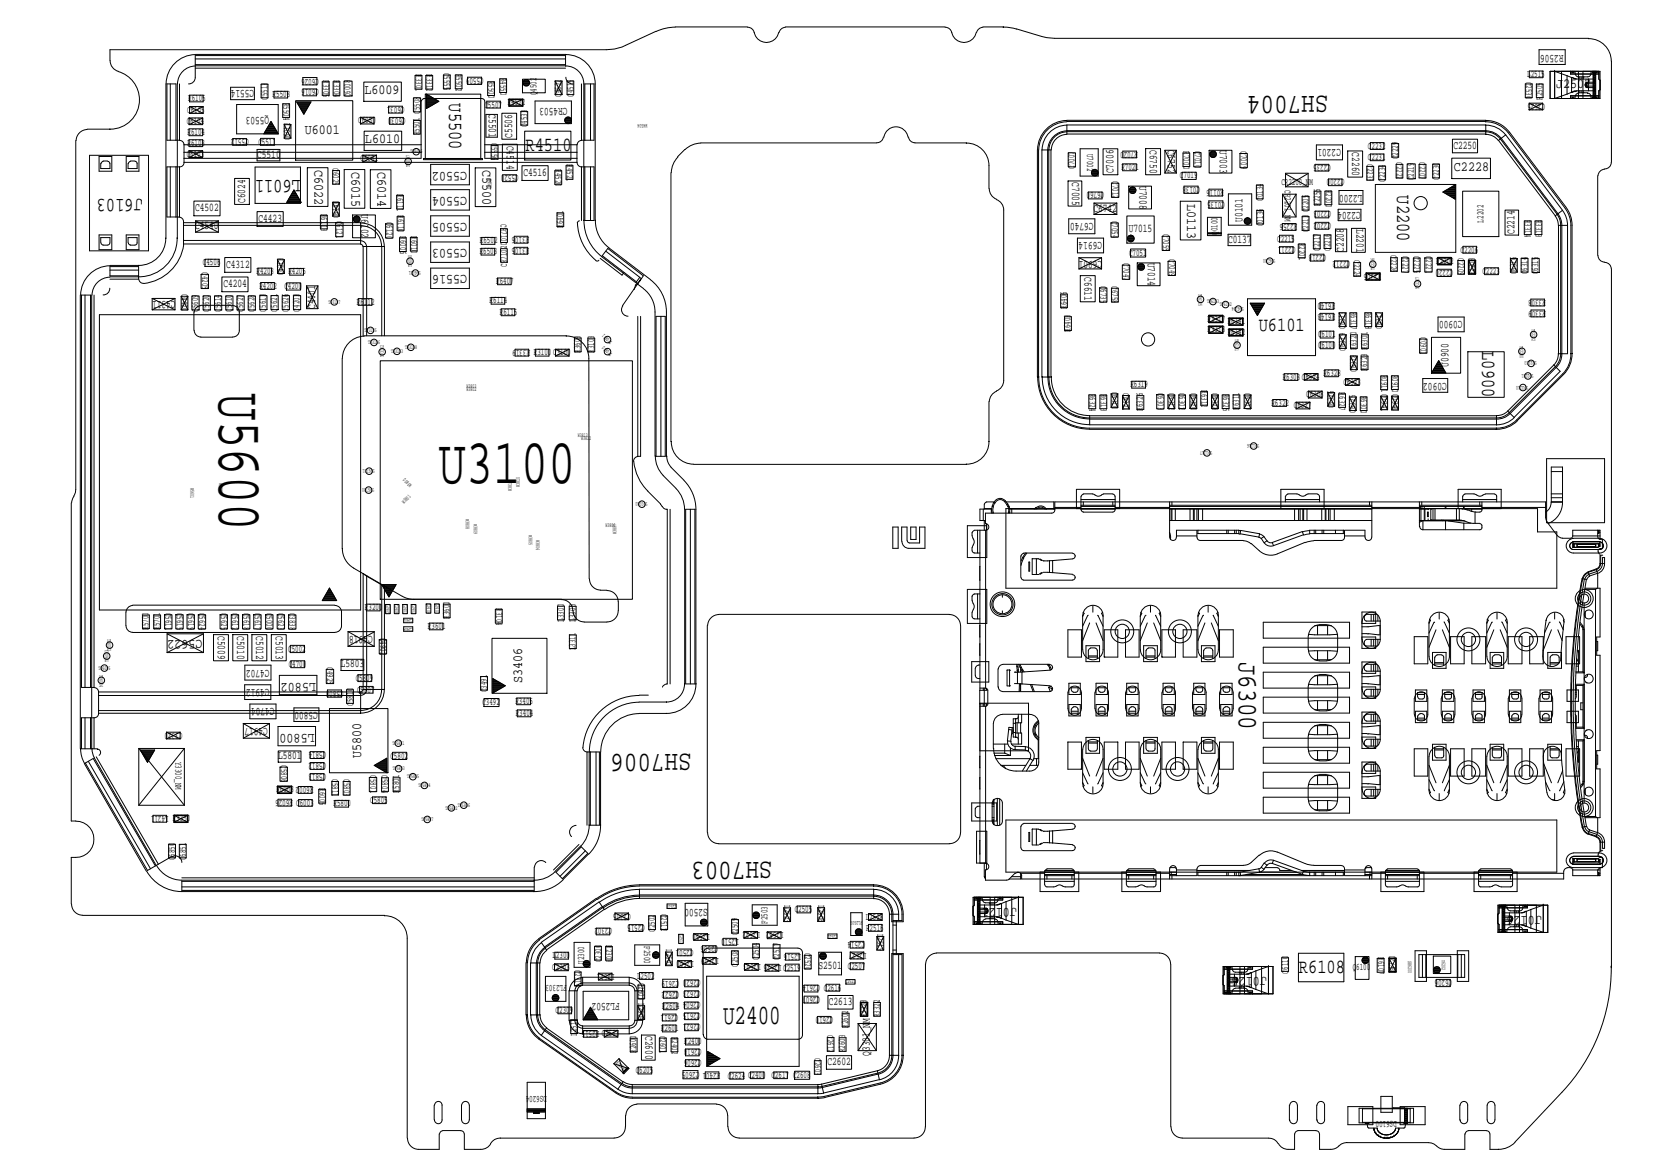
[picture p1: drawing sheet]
<svg xmlns="http://www.w3.org/2000/svg" width="420mm" height="297mm" viewBox="0 0 420 297" stroke-linecap="round" stroke-linejoin="round" font-family="sans-serif">
<defs><g id="words">
<g font-size="16.2">
<text x="55.4" y="99.3" transform="rotate(90 55.4 99.3)">U5600</text>
<text x="110.8" y="122">U3100</text>
</g>
<g font-size="7.1">
<text x="335.6" y="24.3" transform="rotate(180 335.6 24.3)">SH7004</text>
<text x="313" y="167.2" transform="rotate(90 313 167.2)">J6300</text>
<text x="174.8" y="190.4" transform="rotate(180 174.8 190.4)">SH7006</text>
<text x="195.2" y="217.7" transform="rotate(180 195.2 217.7)">SH7003</text>
<text x="182.7" y="258.8">U2400</text>
</g>
<g font-size="5.1">
<text x="113.5" y="26.1" transform="rotate(90 113.5 26.1)">U5500</text>
<text x="132.8" y="38.2">R4510</text>
<text x="76" y="45.5" transform="rotate(180 76 45.5)">L6011</text>
<text x="36.1" y="50.3" transform="rotate(180 36.1 50.3)">J6103</text>
<text x="353" y="49.3" transform="rotate(90 353 49.3)">U2200</text>
<text x="318" y="83.6">U6101</text>
<text x="374.4" y="88.7" transform="rotate(90 374.4 88.7)">L0900</text>
<text x="328.2" y="245.8">R6108</text>
</g>
<g font-size="3.5">
<text x="92.1" y="23.7">L6009</text>
<text x="393.2" y="22.2">J2507</text>
<text x="77" y="33.7">U6001</text>
<text x="92.2" y="36.1">L6010</text>
<text x="79.5" y="42.9" transform="rotate(90 79.5 42.9)">C6022</text>
<text x="88.8" y="43.4" transform="rotate(90 88.8 43.4)">C6015</text>
<text x="95.4" y="43.4" transform="rotate(90 95.4 43.4)">C6014</text>
<text x="118" y="43.3" transform="rotate(180 118 43.3)">C5502</text>
<text x="121.9" y="43" transform="rotate(90 121.9 43)">C5500</text>
<text x="367.3" y="43.3">C2228</text>
<text x="118" y="49.7" transform="rotate(180 118 49.7)">C5504</text>
<text x="299.9" y="51.5" transform="rotate(90 299.9 51.5)">L0113</text>
<text x="118" y="56.3" transform="rotate(180 118 56.3)">C5505</text>
<text x="118" y="62.9" transform="rotate(180 118 62.9)">C5503</text>
<text x="118" y="69.5" transform="rotate(180 118 69.5)">C5516</text>
<text x="51.2" y="161.6" transform="rotate(180 51.2 161.6)">C5622</text>
<text x="79.9" y="172.5" transform="rotate(180 79.9 172.5)">L5802</text>
<text x="131.9" y="172.6" transform="rotate(-90 131.9 172.6)">S3406</text>
<text x="79.5" y="185.4" transform="rotate(180 79.5 185.4)">L5800</text>
<text x="91.3" y="191.5" transform="rotate(-90 91.3 191.5)">U5800</text>
<text x="256.9" y="229.3" transform="rotate(180 256.9 229.3)">J0121</text>
<text x="389.5" y="231.3" transform="rotate(180 389.5 231.3)">J0126</text>
<text x="320.1" y="246.8" transform="rotate(180 320.1 246.8)">J0125</text>
</g>
<g font-size="3">
<text x="395" y="13.9" transform="rotate(180 395 13.9)">R2506</text>
<text x="64.2" y="22.7" transform="rotate(180 64.2 22.7)">C5514</text>
<text x="68" y="29.5" transform="rotate(180 68 29.5)">Q5503</text>
<text x="123.5" y="28.9" transform="rotate(90 123.5 28.9)">C5501</text>
<text x="143.4" y="27.3" transform="rotate(180 143.4 27.3)">CR4503</text>
<text x="129.4" y="34.8" transform="rotate(-90 129.4 34.8)">C5506</text>
<text x="65" y="39.9">C5510</text>
<text x="128" y="36.8" transform="rotate(90 128 36.8)">C4514</text>
<text x="290.5" y="37.9" transform="rotate(90 290.5 37.9)">C6750</text>
<text x="295" y="37.8" transform="rotate(90 295 37.8)">C6752</text>
<text x="308.2" y="37.9" transform="rotate(90 308.2 37.9)">U7003</text>
<text x="338.8" y="37.7" transform="rotate(180 338.8 37.7)">C2201</text>
<text x="341.6" y="38.5" transform="rotate(90 341.6 38.5)">C2260</text>
<text x="367.2" y="37.5">C2250</text>
<text x="132.3" y="44.5">C4516</text>
<text x="270.9" y="46" transform="rotate(90 270.9 46)">C7005</text>
<text x="281.3" y="43.8" transform="rotate(-90 281.3 43.8)">C7006</text>
<text x="287.9" y="47" transform="rotate(90 287.9 47)">U7008</text>
<text x="49.3" y="53.4">C4502</text>
<text x="61.9" y="51.3" transform="rotate(-90 61.9 51.3)">C6024</text>
<text x="276.3" y="53.5">C6742</text>
<text x="343.8" y="53.6" transform="rotate(180 343.8 53.6)">C2204</text>
<text x="344.2" y="49.3" transform="rotate(180 344.2 49.3)">L2200</text>
<text x="49.3" y="57.9">C4540</text>
<text x="65.3" y="56.1">C4423</text>
<text x="91.3" y="54.2" transform="rotate(90 91.3 54.2)">U6102</text>
<text x="276.3" y="56.4" transform="rotate(180 276.3 56.4)">C6740</text>
<text x="285.2" y="58.5">U7015</text>
<text x="314" y="56" transform="rotate(-90 314 56)">U0101</text>
<text x="342.7" y="57.8" transform="rotate(90 342.7 57.8)">L2201</text>
<text x="382.6" y="59.1" transform="rotate(-90 382.6 59.1)">C2214</text>
<text x="278.4" y="61.2" transform="rotate(180 278.4 61.2)">C6914</text>
<text x="278.5" y="65.8" transform="rotate(180 278.5 65.8)">C6901</text>
<text x="310.3" y="61.3">C0137</text>
<text x="339.5" y="63.6" transform="rotate(-90 339.5 63.6)">C2208</text>
<text x="57.2" y="67.7">C4312</text>
<text x="274" y="70" transform="rotate(90 274 70)">C6611</text>
<text x="290" y="66.3" transform="rotate(90 290 66.3)">U7014</text>
<text x="44.3" y="76.1" transform="rotate(180 44.3 76.1)">C4311</text>
<text x="56.4" y="72.6">C4204</text>
<text x="79.6" y="78.1" transform="rotate(-90 79.6 78.1)">C4401</text>
<text x="369.5" y="81.2" transform="rotate(180 369.5 81.2)">C0900</text>
<text x="365.9" y="92.7" transform="rotate(-90 365.9 92.7)">U0900</text>
<text x="365.5" y="96.7" transform="rotate(180 365.5 96.7)">C0902</text>
<text x="55" y="160.6" transform="rotate(90 55 160.6)">C5009</text>
<text x="59.9" y="160.6" transform="rotate(90 59.9 160.6)">C5010</text>
<text x="64.7" y="160.7" transform="rotate(90 64.7 160.7)">C5012</text>
<text x="69.6" y="160.7" transform="rotate(90 69.6 160.7)">C5013</text>
<text x="94.2" y="160.6" transform="rotate(180 94.2 160.6)">C4918</text>
<text x="68.1" y="169.1" transform="rotate(180 68.1 169.1)">C4702</text>
<text x="86.1" y="168.5">L5803</text>
<text x="68.1" y="174.1" transform="rotate(180 68.1 174.1)">C4912</text>
<text x="69.4" y="178.9" transform="rotate(180 69.4 178.9)">C4704</text>
<text x="80.3" y="179.9" transform="rotate(180 80.3 179.9)">C5800</text>
<text x="67.7" y="183.8" transform="rotate(180 67.7 183.8)">C4917</text>
<text x="70.2" y="191.7">L5801</text>
<text x="178.9" y="229.6" transform="rotate(180 178.9 229.6)">S2500</text>
<text x="206.8" y="244.8">S2501</text>
<text x="156.6" y="253.2" transform="rotate(180 156.6 253.2)">FL2502</text>
<text x="209.4" y="253.8">C2613</text>
<text x="163.1" y="261.7" transform="rotate(90 163.1 261.7)">C2600</text>
<text x="209.1" y="269">C2602</text>
<text x="219.8" y="266.7" transform="rotate(-90 219.8 266.7)">Q3301_NM</text>
</g>
<g font-size="2.5">
<text x="80.6" y="19.8" transform="rotate(180 80.6 19.8)">C6026</text>
<text x="80.6" y="22.6" transform="rotate(180 80.6 22.6)">C6016</text>
<text x="81.6" y="20.3" transform="rotate(90 81.6 20.3)">R3305</text>
<text x="84.3" y="20.3" transform="rotate(90 84.3 20.3)">R3304</text>
<text x="105" y="18.7" transform="rotate(90 105 18.7)">R3301</text>
<text x="107.8" y="18.7" transform="rotate(90 107.8 18.7)">R3312</text>
<text x="112.2" y="18.4" transform="rotate(90 112.2 18.4)">C5555</text>
<text x="115.2" y="18.6" transform="rotate(90 115.2 18.6)">R5502</text>
<text x="122.2" y="19.8" transform="rotate(180 122.2 19.8)">C5509</text>
<text x="123.4" y="20.3" transform="rotate(90 123.4 20.3)">R5500</text>
<text x="126.5" y="19.6" transform="rotate(90 126.5 19.6)">R4550</text>
<text x="385.5" y="20.6" transform="rotate(90 385.5 20.6)">C2530</text>
<text x="385.8" y="19.5">L2515</text>
<text x="47.3" y="28.4">C6105</text>
<text x="47.6" y="25.6">R6105</text>
<text x="67.6" y="25.3" transform="rotate(-90 67.6 25.3)">C5513</text>
<text x="68.9" y="24.6">R5503</text>
<text x="71.6" y="25.9" transform="rotate(90 71.6 25.9)">R5504</text>
<text x="88.6" y="24.6" transform="rotate(-90 88.6 24.6)">C6008</text>
<text x="102.2" y="26.9" transform="rotate(180 102.2 26.9)">C6031</text>
<text x="102.5" y="29.8" transform="rotate(180 102.5 29.8)">C6030</text>
<text x="122.4" y="27.2">C5507 R4522</text>
<text x="135.5" y="24" transform="rotate(-90 135.5 24)">Q4502</text>
<text x="141.8" y="24.5" transform="rotate(-90 141.8 24.5)">C4522</text>
<text x="144.9" y="24.5" transform="rotate(-90 144.9 24.5)">C4515</text>
<text x="389.7" y="25.2" transform="rotate(-90 389.7 25.2)">R2505</text>
<text x="390.4" y="26.2" transform="rotate(180 390.4 26.2)">C2525</text>
<text x="47.2" y="31.3">C6104</text>
<text x="47.4" y="34.1">R6104</text>
<text x="62.8" y="35.1" transform="rotate(180 62.8 35.1)">C5512</text>
<text x="73.3" y="35.5" transform="rotate(-90 73.3 35.5)">C6012</text>
<text x="90.5" y="31.1">C6050</text>
<text x="106" y="34.1" transform="rotate(-90 106 34.1)">R5501 C5508</text>
<text x="133.2" y="32.2" transform="rotate(-90 133.2 32.2)">C4533</text>
<text x="47.2" y="39.6">C6103</text>
<text x="47.4" y="36.8">R6103</text>
<text x="65.3" y="36.6">C5511</text>
<text x="91.1" y="40.7">C6051</text>
<text x="124.2" y="36.2" transform="rotate(90 124.2 36.2)">C5556</text>
<text x="143.2" y="41.5" transform="rotate(90 143.2 41.5)">R4521</text>
<text x="274.7" y="38.8" transform="rotate(90 274.7 38.8)">U7002</text>
<text x="287.5" y="38.3" transform="rotate(180 287.5 38.3)">R7020</text>
<text x="299.1" y="38.3" transform="rotate(90 299.1 38.3)">R7000</text>
<text x="301.8" y="38" transform="rotate(90 301.8 38)">C7010</text>
<text x="313.5" y="38.3" transform="rotate(90 313.5 38.3)">C7009</text>
<text x="336.3" y="41.6" transform="rotate(180 336.3 41.6)">C2235</text>
<text x="345.5" y="41.5" transform="rotate(90 345.5 41.5)">C2233</text>
<text x="345.6" y="40.5">C2231</text>
<text x="345.6" y="37.6">C2232</text>
<text x="352.8" y="41" transform="rotate(90 352.8 41)">C2222</text>
<text x="353.3" y="40.2" transform="rotate(-90 353.3 40.2)">C2229</text>
<text x="358.7" y="40.9" transform="rotate(90 358.7 40.9)">C2207</text>
<text x="84.1" y="42.5" transform="rotate(90 84.1 42.5)">C6025</text>
<text x="131" y="44.3" transform="rotate(180 131 44.3)">C5520</text>
<text x="140.4" y="42.8" transform="rotate(90 140.4 42.8)">R4520</text>
<text x="271.5" y="42.6" transform="rotate(-90 271.5 42.6)">C7007</text>
<text x="281.1" y="45.7" transform="rotate(90 281.1 45.7)">C7012</text>
<text x="283.3" y="42.9">R7021</text>
<text x="298.1" y="45.1">C7019</text>
<text x="303.2" y="47.3" transform="rotate(180 303.2 47.3)">C0138</text>
<text x="309.2" y="48" transform="rotate(180 309.2 48)">R0116</text>
<text x="323.7" y="46.6">CR2200_NM</text>
<text x="324.6" y="48" transform="rotate(90 324.6 48)">CR2201_NM</text>
<text x="335" y="47.9" transform="rotate(90 335 47.9)">R2200</text>
<text x="339.7" y="45.3" transform="rotate(180 339.7 45.3)">C2200</text>
<text x="349.9" y="46" transform="rotate(-90 349.9 46)">C2234</text>
<text x="357.2" y="45.5" transform="rotate(-90 357.2 45.5)">C2219</text>
<text x="363.6" y="45.5" transform="rotate(-90 363.6 45.5)">C2230</text>
<text x="100.4" y="49" transform="rotate(90 100.4 49)">R6111 R6110</text>
<text x="279" y="48.6" transform="rotate(180 279 48.6)">C6760</text>
<text x="309.5" y="51" transform="rotate(180 309.5 51)">C0135</text>
<text x="319" y="50.7" transform="rotate(-90 319 50.7)">C0134</text>
<text x="333.6" y="52" transform="rotate(-90 333.6 52)">R2255</text>
<text x="336.3" y="53.4" transform="rotate(180 336.3 53.4)">C2203</text>
<text x="81.2" y="54" transform="rotate(90 81.2 54)">R6113</text>
<text x="85.1" y="55.7" transform="rotate(90 85.1 55.7)">C6121</text>
<text x="85.6" y="55.1" transform="rotate(-90 85.6 55.1)">C6140</text>
<text x="97.7" y="56" transform="rotate(90 97.7 56)">C6120</text>
<text x="101.1" y="59.7" transform="rotate(90 101.1 59.7)">R6006</text>
<text x="103.9" y="59.6" transform="rotate(90 103.9 59.6)">R6010</text>
<text x="126.5" y="56.6" transform="rotate(90 126.5 56.6)">CR7100</text>
<text x="133.7" y="59.9" transform="rotate(180 133.7 59.9)">R3106</text>
<text x="142.3" y="57.6" transform="rotate(-90 142.3 57.6)">R6401</text>
<text x="280.9" y="55.8" transform="rotate(90 280.9 55.8)">C7054</text>
<text x="293.9" y="59.2" transform="rotate(90 293.9 59.2)">C7055</text>
<text x="307.6" y="59.3" transform="rotate(-90 307.6 59.3)">Q0100</text>
<text x="319.1" y="57.1" transform="rotate(-90 319.1 57.1)">C0136</text>
<text x="327.8" y="56.7" transform="rotate(180 327.8 56.7)">R2256</text>
<text x="330.6" y="58.7" transform="rotate(-90 330.6 58.7)">C2213 C2205</text>
<text x="336.3" y="56.3" transform="rotate(180 336.3 56.3)">C2202</text>
<text x="374.8" y="56.2" transform="rotate(-90 374.8 56.2)">L2202</text>
<text x="385.3" y="55.5" transform="rotate(90 385.3 55.5)">R3314</text>
<text x="388" y="55.5" transform="rotate(90 388 55.5)">R3313</text>
<text x="121.2" y="64.2">R6503</text>
<text x="121.3" y="61.5">R6502</text>
<text x="133.7" y="62.7" transform="rotate(180 133.7 62.7)">R3105</text>
<text x="285.3" y="64.6">C7051</text>
<text x="295.4" y="65.5" transform="rotate(90 295.4 65.5)">C7049</text>
<text x="322.7" y="61">C2215</text>
<text x="327.3" y="62.4" transform="rotate(180 327.3 62.4)">C2211</text>
<text x="328.2" y="61.3" transform="rotate(90 328.2 61.3)">R2201</text>
<text x="333.4" y="63.4" transform="rotate(-90 333.4 63.4)">C2217</text>
<text x="335.1" y="64.3" transform="rotate(180 335.1 64.3)">C2218</text>
<text x="336.2" y="63.3" transform="rotate(-90 336.2 63.3)">C2216</text>
<text x="342.1" y="65.7" transform="rotate(90 342.1 65.7)">C2224</text>
<text x="351.4" y="64.5" transform="rotate(90 351.4 64.5)">C2226</text>
<text x="354.3" y="64.6" transform="rotate(90 354.3 64.6)">C2227</text>
<text x="357.2" y="64.6" transform="rotate(90 357.2 64.6)">C2225</text>
<text x="360.2" y="64.6" transform="rotate(90 360.2 64.6)">C2221</text>
<text x="368.4" y="65.2" transform="rotate(90 368.4 65.2)">C2209</text>
<text x="369" y="63.8">C2206</text>
<text x="51.1" y="68.8" transform="rotate(90 51.1 68.8)">C4205</text>
<text x="51.3" y="67">C4506</text>
<text x="64.8" y="69.2">R4203</text>
<text x="71.6" y="69.6" transform="rotate(-90 71.6 69.6)">C4213</text>
<text x="72.9" y="69.3">R4205</text>
<text x="125.4" y="71.7">R6407</text>
<text x="128" y="67.4" transform="rotate(-90 128 67.4)">CR7102</text>
<text x="283.8" y="66.4" transform="rotate(90 283.8 66.4)">C7047</text>
<text x="341.1" y="66" transform="rotate(180 341.1 66)">C2212</text>
<text x="349" y="69.2" transform="rotate(180 349 69.2)">R2205</text>
<text x="362.9" y="66.6">R2202</text>
<text x="367.2" y="68.2" transform="rotate(180 367.2 68.2)">C2220</text>
<text x="372.6" y="69.5" transform="rotate(-90 372.6 69.5)">R2203</text>
<text x="374.5" y="69.2">C2223</text>
<text x="383.1" y="69.3" transform="rotate(-90 383.1 69.3)">C6316</text>
<text x="386" y="69.3" transform="rotate(-90 386 69.3)">C6314</text>
<text x="388.6" y="69.3" transform="rotate(-90 388.6 69.3)">C6315</text>
<text x="45.9" y="74.2" transform="rotate(90 45.9 74.2)">C4420</text>
<text x="65.5" y="72.9">R4202</text>
<text x="71.9" y="73">C4200</text>
<text x="90.2" y="76.9">R6112</text>
<text x="123.7" y="76.7">R6114</text>
<text x="278.1" y="72.2" transform="rotate(90 278.1 72.2)">C6735</text>
<text x="280.9" y="72.2" transform="rotate(90 280.9 72.2)">C6758</text>
<text x="337.3" y="76.6" transform="rotate(180 337.3 76.6)">R6140</text>
<text x="390.5" y="75.8" transform="rotate(180 390.5 75.8)">R3308</text>
<text x="50" y="78.8" transform="rotate(-90 50 78.8)">C5609</text>
<text x="52.9" y="78.8" transform="rotate(-90 52.9 78.8)">C5620</text>
<text x="55.8" y="78.8" transform="rotate(-90 55.8 78.8)">C5614</text>
<text x="58.6" y="78.8" transform="rotate(-90 58.6 78.8)">C5610</text>
<text x="61.4" y="78.8" transform="rotate(-90 61.4 78.8)">C5627</text>
<text x="64.3" y="78.8" transform="rotate(-90 64.3 78.8)">C5628</text>
<text x="67.2" y="78.7" transform="rotate(-90 67.2 78.7)">C5613</text>
<text x="70" y="78.7" transform="rotate(-90 70 78.7)">C5621</text>
<text x="72.9" y="78.7" transform="rotate(-90 72.9 78.7)">C5626</text>
<text x="75.7" y="78.7" transform="rotate(-90 75.7 78.7)">C4203</text>
<text x="126.3" y="79.5">R6115</text>
<text x="269.5" y="78" transform="rotate(-90 269.5 78)">R6406</text>
<text x="270.5" y="83.8" transform="rotate(-90 270.5 83.8)">R6403</text>
<text x="305.1" y="83.9">R3318</text>
<text x="305.1" y="81.2">R3317</text>
<text x="310.2" y="81.9">R6141</text>
<text x="337.3" y="79.4" transform="rotate(180 337.3 79.4)">R6143</text>
<text x="341.3" y="78.7" transform="rotate(90 341.3 78.7)">R6317</text>
<text x="345" y="78.7" transform="rotate(90 345 78.7)">R6318</text>
<text x="349.1" y="83" transform="rotate(-90 349.1 83)">C6317</text>
<text x="390.6" y="78.5" transform="rotate(180 390.6 78.5)">R3309</text>
<text x="133.9" y="88.4" transform="rotate(180 133.9 88.4)">R3319</text>
<text x="134.9" y="89.7">R3100C3100</text>
<text x="146.7" y="89.1" transform="rotate(-90 146.7 89.1)">R3603</text>
<text x="150.1" y="89.1" transform="rotate(-90 150.1 89.1)">R3103</text>
<text x="310.2" y="84.7">R6142</text>
<text x="333" y="88">C6100</text>
<text x="333" y="85.2">C6101</text>
<text x="339.9" y="88.5" transform="rotate(-90 339.9 88.5)">C6319 C6313</text>
<text x="358.9" y="85.1" transform="rotate(90 358.9 85.1)">C0901</text>
<text x="324.1" y="95.9">R6303C6324</text>
<text x="334.4" y="95">R6328</text>
<text x="342.7" y="93.9" transform="rotate(-90 342.7 93.9)">C6318 R6320</text>
<text x="345.4" y="93.7" transform="rotate(-90 345.4 93.7)">R6323 R6301</text>
<text x="349" y="94.6" transform="rotate(90 349 94.6)">R0911C0941</text>
<text x="351.8" y="94.6" transform="rotate(90 351.8 94.6)">R0910 C0940</text>
<text x="275.3" y="99.4" transform="rotate(90 275.3 99.4)">R6324</text>
<text x="278.1" y="99.5" transform="rotate(90 278.1 99.5)">R6313</text>
<text x="280.9" y="98.9" transform="rotate(90 280.9 98.9)">C6310</text>
<text x="283.8" y="99.3" transform="rotate(90 283.8 99.3)">C6321</text>
<text x="285.6" y="97.8">R6319</text>
<text x="292.5" y="99.2" transform="rotate(90 292.5 99.2)">C6303</text>
<text x="295.3" y="99.2" transform="rotate(90 295.3 99.2)">C6312</text>
<text x="297.9" y="99.2" transform="rotate(90 297.9 99.2)">C6302</text>
<text x="300.8" y="99.2" transform="rotate(90 300.8 99.2)">C6320</text>
<text x="303.5" y="98.6" transform="rotate(90 303.5 98.6)">R6312</text>
<text x="306.3" y="99.2" transform="rotate(90 306.3 99.2)">C6328</text>
<text x="309" y="99.4" transform="rotate(90 309 99.4)">R6325</text>
<text x="314.5" y="99.2" transform="rotate(90 314.5 99.2)">C6307</text>
<text x="330" y="100.3">C6308</text>
<text x="338.4" y="99.1" transform="rotate(90 338.4 99.1)">R6327</text>
<text x="339.4" y="97.1">C6323</text>
<text x="343.8" y="99.9" transform="rotate(90 343.8 99.9)">R6300</text>
<text x="288.8" y="103.7" transform="rotate(-90 288.8 103.7)">R6326</text>
<text x="313.1" y="103.5" transform="rotate(-90 313.1 103.5)">R6311</text>
<text x="321.2" y="102.4">R6322</text>
<text x="326.9" y="103.1">C6327</text>
<text x="337" y="103.2" transform="rotate(-90 337 103.2)">C6326</text>
<text x="342.4" y="104.2" transform="rotate(-90 342.4 104.2)">C6325</text>
<text x="41.8" y="154.8" transform="rotate(90 41.8 154.8)">C5611</text>
<text x="44.7" y="154.8" transform="rotate(90 44.7 154.8)">C5615</text>
<text x="47.5" y="154.8" transform="rotate(90 47.5 154.8)">C5619</text>
<text x="50.3" y="154.8" transform="rotate(90 50.3 154.8)">C5624</text>
<text x="55.8" y="154.8" transform="rotate(90 55.8 154.8)">C5625</text>
<text x="58.7" y="154.8" transform="rotate(90 58.7 154.8)">C5612</text>
<text x="61.5" y="154.8" transform="rotate(90 61.5 154.8)">C5618</text>
<text x="64.4" y="154.8" transform="rotate(90 64.4 154.8)">C5617</text>
<text x="67.4" y="154.8" transform="rotate(90 67.4 154.8)">C5000</text>
<text x="70.3" y="154.8" transform="rotate(90 70.3 154.8)">C5623</text>
<text x="73.2" y="154.8" transform="rotate(90 73.2 154.8)">C3838</text>
<text x="92.2" y="154.1">R3200</text>
<text x="125.3" y="153.6" transform="rotate(90 125.3 153.6)">R3104</text>
<text x="37.5" y="159.1" transform="rotate(-90 37.5 159.1)">R5700</text>
<text x="40.4" y="159.1" transform="rotate(-90 40.4 159.1)">R5701</text>
<text x="96.1" y="161.1" transform="rotate(90 96.1 161.1)">C4902</text>
<text x="108.1" y="158.9">R3601</text>
<text x="113.5" y="156.3" transform="rotate(-90 113.5 156.3)">R3600</text>
<text x="142.4" y="157" transform="rotate(-90 142.4 157)">L3300</text>
<text x="145.4" y="157" transform="rotate(-90 145.4 157)">L3303</text>
<text x="72.8" y="164.6">C5002</text>
<text x="145.4" y="164.2" transform="rotate(-90 145.4 164.2)">L3311</text>
<text x="73" y="168.6">C4700</text>
<text x="82.7" y="168.6" transform="rotate(90 82.7 168.6)">C4925</text>
<text x="89.9" y="172.1">C5809</text>
<text x="86.8" y="174.5" transform="rotate(180 86.8 174.5)">C5808</text>
<text x="89.2" y="178.2" transform="rotate(-90 89.2 178.2)">C5810</text>
<text x="90.2" y="175">C5807</text>
<text x="121.9" y="178.1">C3492</text>
<text x="123" y="174.9" transform="rotate(-90 123 174.9)">C3491</text>
<text x="130.2" y="177.8">R3405</text>
<text x="46.1" y="185.1" transform="rotate(180 46.1 185.1)">C3320</text>
<text x="130.3" y="180.8">R3404</text>
<text x="82.4" y="190" transform="rotate(180 82.4 190)">C5814</text>
<text x="98.6" y="191.6">C5802</text>
<text x="44.3" y="192.4" transform="rotate(90 44.3 192.4)">Y3300_NM</text>
<text x="71" y="193.2" transform="rotate(90 71 193.2)">C5806</text>
<text x="82.4" y="195.5" transform="rotate(180 82.4 195.5)">C5813</text>
<text x="82.4" y="192.7" transform="rotate(180 82.4 192.7)">C5812</text>
<text x="83.9" y="196.8" transform="rotate(90 83.9 196.8)">C5811</text>
<text x="86.8" y="196.8" transform="rotate(90 86.8 196.8)">C5803</text>
<text x="93.6" y="195.9" transform="rotate(90 93.6 195.9)">C5801</text>
<text x="96.5" y="195.9" transform="rotate(90 96.5 195.9)">C5804</text>
<text x="69.8" y="200.1">R6003</text>
<text x="74" y="202.1" transform="rotate(180 74 202.1)">R6026</text>
<text x="74.9" y="203.6">C6003</text>
<text x="79.2" y="198.9" transform="rotate(180 79.2 198.9)">R6002</text>
<text x="80.7" y="199" transform="rotate(90 80.7 199)">R6005</text>
<text x="84.3" y="203.7">R5800</text>
<text x="93.5" y="202.9">C5805</text>
<text x="100.8" y="200.2" transform="rotate(-90 100.8 200.2)">R5801</text>
<text x="42.6" y="206.1" transform="rotate(180 42.6 206.1)">L4211</text>
<text x="43.7" y="207.5">R3350</text>
<text x="44.2" y="217.2" transform="rotate(-90 44.2 217.2)">C6850</text>
<text x="47" y="217.2" transform="rotate(-90 47 217.2)">C6851</text>
<text x="159.4" y="230.8" transform="rotate(180 159.4 230.8)">C2305</text>
<text x="163" y="233.7" transform="rotate(180 163 233.7)">C2515</text>
<text x="167" y="230.7" transform="rotate(90 167 230.7)">C2512</text>
<text x="193.9" y="233.4" transform="rotate(-90 193.9 233.4)">F2503</text>
<text x="198.2" y="228.7" transform="rotate(90 198.2 228.7)">L2523</text>
<text x="200.8" y="230.4">C2505</text>
<text x="206.8" y="228.6" transform="rotate(90 206.8 228.6)">L2506</text>
<text x="218.7" y="232.3">L2528</text>
<text x="153.2" y="238.7" transform="rotate(90 153.2 238.7)">R2303</text>
<text x="154.7" y="234.5" transform="rotate(180 154.7 234.5)">C2302</text>
<text x="162.8" y="239" transform="rotate(90 162.8 239)">F2500</text>
<text x="165.5" y="235.3" transform="rotate(-90 165.5 235.3)">C2502</text>
<text x="168.3" y="239.8" transform="rotate(90 168.3 239.8)">L2501</text>
<text x="175.2" y="239.9" transform="rotate(180 175.2 239.9)">C2501</text>
<text x="179.4" y="236" transform="rotate(180 179.4 236)">L2550</text>
<text x="181.5" y="239" transform="rotate(180 181.5 239)">C2506</text>
<text x="186.4" y="236.2" transform="rotate(-90 186.4 236.2)">C2509</text>
<text x="186.7" y="237.2" transform="rotate(180 186.7 237.2)">L2510</text>
<text x="198" y="235.5" transform="rotate(180 198 235.5)">L2552 L2522</text>
<text x="218.6" y="237.9" transform="rotate(180 218.6 237.9)">C2514</text>
<text x="218.8" y="235.1">R2516</text>
<text x="221.7" y="235.9" transform="rotate(90 221.7 235.9)">L2519</text>
<text x="139.5" y="245">C2303</text>
<text x="139.6" y="242.1">L2300</text>
<text x="145.2" y="244.9" transform="rotate(90 145.2 244.9)">C2314</text>
<text x="147.6" y="243.5" transform="rotate(-90 147.6 243.5)">U2300</text>
<text x="151.9" y="243" transform="rotate(-90 151.9 243)">C2300</text>
<text x="155.3" y="246" transform="rotate(180 155.3 246)">L2511</text>
<text x="175.3" y="242.8" transform="rotate(180 175.3 242.8)">L2500</text>
<text x="181.6" y="242" transform="rotate(180 181.6 242)">L2509</text>
<text x="186.4" y="244.2" transform="rotate(-90 186.4 244.2)">C2508</text>
<text x="191.7" y="242.4" transform="rotate(-90 191.7 242.4)">C2504</text>
<text x="196.9" y="242.6" transform="rotate(-90 196.9 242.6)">C2517</text>
<text x="197.4" y="243.7" transform="rotate(180 197.4 243.7)">L2526 L2503</text>
<text x="197.9" y="245.1">C2519</text>
<text x="202.4" y="240.9" transform="rotate(180 202.4 240.9)">L2516</text>
<text x="203.3" y="240.7" transform="rotate(90 203.3 240.7)">C2520</text>
<text x="214.2" y="244.8">C2507</text>
<text x="218.9" y="240.7" transform="rotate(180 218.9 240.7)">L2527</text>
<text x="325.5" y="245.9" transform="rotate(-90 325.5 245.9)">C6110</text>
<text x="341.8" y="245.1">Q6100</text>
<text x="348.2" y="241.8" transform="rotate(90 348.2 241.8)">R6107</text>
<text x="352.5" y="245.8" transform="rotate(-90 352.5 245.8)">R4720</text>
<text x="143.2" y="248.8" transform="rotate(180 143.2 248.8)">FL2303</text>
<text x="161" y="247.3">L2502</text>
<text x="161.3" y="248.2" transform="rotate(90 161.3 248.2)">C2503 L2504</text>
<text x="177" y="247.6" transform="rotate(180 177 247.6)">C2620 C2619</text>
<text x="177" y="250.3" transform="rotate(180 177 250.3)">C2623 C2622</text>
<text x="207.2" y="248.9" transform="rotate(180 207.2 248.9)">C2614</text>
<text x="207.2" y="251.7" transform="rotate(180 207.2 251.7)">C2607</text>
<text x="208.2" y="250.3">C2616</text>
<text x="366.9" y="247.6" transform="rotate(180 366.9 247.6)">C6206</text>
<text x="140.4" y="256">C2309</text>
<text x="167.3" y="254.8">R2604</text>
<text x="177" y="255.9" transform="rotate(180 177 255.9)">C2615 C2611</text>
<text x="177" y="253.2" transform="rotate(180 177 253.2)">C2604</text>
<text x="210.5" y="256.8" transform="rotate(180 210.5 256.8)">C2610</text>
<text x="219" y="257" transform="rotate(-90 219 257)">R3323</text>
<text x="222.3" y="257" transform="rotate(-90 222.3 257)">R3322</text>
<text x="145.7" y="261.6" transform="rotate(-90 145.7 261.6)">L2513</text>
<text x="151.4" y="260.5" transform="rotate(180 151.4 260.5)">R2515</text>
<text x="152.1" y="261.8">C2513</text>
<text x="166.7" y="261.6" transform="rotate(90 166.7 261.6)">C2601</text>
<text x="167" y="260.4">R2601</text>
<text x="169.7" y="261.9" transform="rotate(90 169.7 261.9)">R2402</text>
<text x="172.9" y="263.8">R2400</text>
<text x="177" y="258.7" transform="rotate(180 177 258.7)">C2621</text>
<text x="209.1" y="261.5" transform="rotate(90 209.1 261.5)">C2612</text>
<text x="214.3" y="259.7" transform="rotate(-90 214.3 259.7)">R2602</text>
<text x="160.8" y="266" transform="rotate(-90 160.8 266)">R2600</text>
<text x="177.2" y="267.8" transform="rotate(180 177.2 267.8)">C2606</text>
<text x="177.2" y="265.1" transform="rotate(180 177.2 265.1)">C2618</text>
<text x="205.8" y="267.3" transform="rotate(90 205.8 267.3)">C2603</text>
<text x="213.5" y="265.8" transform="rotate(-90 213.5 265.8)">R2603</text>
<text x="160.6" y="271.1">C6205</text>
<text x="182" y="270.9" transform="rotate(180 182 270.9)">R2401 C2605</text>
<text x="183.9" y="272.4">C2624 C2400 C2617 C2608</text>
<text x="138.2" y="276.9" transform="rotate(180 138.2 276.9)">DS6204</text>
<text x="352.9" y="283.1" transform="rotate(180 352.9 283.1)">DS6100</text>
</g>
<g font-size="1.5">
<text x="163.6" y="31.3" transform="rotate(180 163.6 31.3)">W4504</text>
<text x="103.7" y="38.8">TP6006</text>
<text x="103.6" y="42.2" transform="rotate(-90 103.6 42.2)">TP6007</text>
<text x="123.4" y="45.2" transform="rotate(90 123.4 45.2)">W4501</text>
<text x="322.2" y="65.5" transform="rotate(180 322.2 65.5)">TP6100</text>
<text x="104" y="67.4" transform="rotate(-90 104 67.4)">TP6000</text>
<text x="106.4" y="68.5" transform="rotate(180 106.4 68.5)">TP6001</text>
<text x="347.3" y="68.1" transform="rotate(-90 347.3 68.1)">TP2206</text>
<text x="83" y="76.7">TP3107</text>
<text x="302.8" y="74.2" transform="rotate(90 302.8 74.2)">TP6105</text>
<text x="305" y="76.6">TP6103</text>
<text x="308.2" y="77.4">TP6102</text>
<text x="314.3" y="77.6" transform="rotate(180 314.3 77.6)">TP6104</text>
<text x="358.6" y="73.1" transform="rotate(-90 358.6 73.1)">TP2207</text>
<text x="92.1" y="83.9">TP3105</text>
<text x="387" y="83" transform="rotate(90 387 83)">TP2202</text>
<text x="93" y="86.9">TP3106</text>
<text x="98.8" y="89.2">TP3103</text>
<text x="102.3" y="88.2">TP3108</text>
<text x="154.8" y="89.5" transform="rotate(-135 154.8 89.5)">TP0400</text>
<text x="154.8" y="86.4" transform="rotate(-135 154.8 86.4)">TP0401</text>
<text x="312.1" y="85.7" transform="rotate(90 312.1 85.7)">TP6101</text>
<text x="384" y="87.3" transform="rotate(90 384 87.3)">TP2200</text>
<text x="97" y="90.3" transform="rotate(-90 97 90.3)">TP3102</text>
<text x="387.4" y="94.5" transform="rotate(180 387.4 94.5)">TP2201</text>
<text x="388.3" y="91.3" transform="rotate(180 388.3 91.3)">TP2203</text>
<text x="117.9" y="98.1">W3803</text>
<text x="117.9" y="98.7">W3802</text>
<text x="386.1" y="97.4" transform="rotate(180 386.1 97.4)">TP2210</text>
<text x="146" y="110.5">W3813</text>
<text x="146.8" y="111.1">W3812</text>
<text x="306.3" y="113.9" transform="rotate(180 306.3 113.9)">TP1217</text>
<text x="318.1" y="112.2" transform="rotate(180 318.1 112.2)">TP1216</text>
<text x="94.7" y="118.5" transform="rotate(180 94.7 118.5)">TP5701</text>
<text x="48.1" y="123.2" transform="rotate(90 48.1 123.2)">W5601</text>
<text x="55.4" y="122" transform="rotate(90 55.4 122)">W5600</text>
<text x="94.5" y="123.3" transform="rotate(180 94.5 123.3)">TP5700</text>
<text x="104.2" y="122.5" transform="rotate(-135 104.2 122.5)">W3800</text>
<text x="129.3" y="124.1" transform="rotate(-90 129.3 124.1)">W3811</text>
<text x="131.4" y="122.9" transform="rotate(-90 131.4 122.9)">W3810</text>
<text x="102.1" y="127.2" transform="rotate(-45 102.1 127.2)">W3801</text>
<text x="117.7" y="131" transform="rotate(90 117.7 131)">W3808</text>
<text x="163.6" y="126.9" transform="rotate(180 163.6 126.9)">TP3300</text>
<text x="119.7" y="132.4" transform="rotate(90 119.7 132.4)">W3809</text>
<text x="133.6" y="135" transform="rotate(90 133.6 135)">W3805</text>
<text x="135.4" y="136.4" transform="rotate(90 135.4 136.4)">W3804</text>
<text x="153" y="133.1">W3806</text>
<text x="155.8" y="134.8" transform="rotate(-90 155.8 134.8)">W3807</text>
<text x="97.7" y="152.6" transform="rotate(90 97.7 152.6)">C2405</text>
<text x="99.9" y="152.6" transform="rotate(90 99.9 152.6)">C2406</text>
<text x="102" y="152.6" transform="rotate(90 102 152.6)">C2403</text>
<text x="104.2" y="152.6" transform="rotate(90 104.2 152.6)">C2401</text>
<text x="108" y="152.4" transform="rotate(90 108 152.4)">C2408</text>
<text x="110.1" y="152.4" transform="rotate(90 110.1 152.4)">C2407</text>
<text x="27.2" y="161.5" transform="rotate(90 27.2 161.5)">TP6002</text>
<text x="104.4" y="158.6" transform="rotate(180 104.4 158.6)">C2404</text>
<text x="104.4" y="156.4" transform="rotate(180 104.4 156.4)">C2402</text>
<text x="27.4" y="167.1" transform="rotate(-90 27.4 167.1)">TP6003</text>
<text x="24.9" y="169.2">TP6005</text>
<text x="25.1" y="170.4" transform="rotate(90 25.1 170.4)">TP6004</text>
<text x="99.2" y="188.2">TP5801</text>
<text x="99.2" y="194.6">TP5803</text>
<text x="102.8" y="196.6">TP5805</text>
<text x="105.8" y="198.8">TP5804</text>
<text x="115.7" y="203.8">TP5806</text>
<text x="106.5" y="207.4">TP5807</text>
<text x="112.6" y="204.5">TP5802</text>
<text x="171" y="228.6" transform="rotate(180 171 228.6)">C2510</text>
<text x="217.9" y="232.7" transform="rotate(180 217.9 232.7)">FL2505</text>
<text x="171.8" y="235.9" transform="rotate(90 171.8 235.9)">C2511</text>
<text x="211.6" y="236.2" transform="rotate(180 211.6 236.2)">C2522</text>
<text x="355.8" y="242.7" transform="rotate(90 355.8 242.7)">SH6200</text>
<text x="364.3" y="242.4" transform="rotate(90 364.3 242.4)">U6202</text>
<text x="213.6" y="248.3">C2521</text>
<text x="158.3" y="270" transform="rotate(-135 158.3 270)">CR6208</text>
</g>
</g></defs>
<g fill="none" stroke="#000" stroke-width=".25">
<path d="M27.8 15.3a2.81 2.81 0 0 0 2.1 2.7M29.9 18.1a7.4 7.4 0 0 1 5.3 8.2 7.4 7.4 0 0 1-7.5 6.3h-5.7M49.3 16.3h93.6v-2.3h-93.6v5.5a1.63 1.63 0 0 1-1.7 1.7M49.3 17.2h93.6M49.3 14.9h93.6M49.4 16.7a4.6 4.6 0 0 0-4.6 4.5M49.4 16.6h93.5M76.5 19.6h3.6v1.8h-3.6zM104.9 19.1h1.7v3.4h-1.7zM107.6 19.1h1.7v3.4h-1.7zM112 19h1.8v3.4h-1.8zM115 19h1.7v3.4h-1.7z"/>
<path d="M118.1 19.5h3.6v1.8h-3.6zM126.2 19.9h1.8v3.5h-1.8zM142.9 16.7a4.5 4.5 0 0 1 4.6 4.5v34.5M143 19.5a1.65 1.65 0 0 0 1.6 1.7M165.7 7.9l-8.5 4-2 .5-2 .2h-125.4v2.7M188.9 6.9a1.71 1.71 0 0 1 1.7 1.5 3.1 3.1 0 0 0 3.1 2.3 3.1 3.1 0 0 0 3-2.5M188.9 6.8h-18.3l-2.8 .4-2 .7M198.4 6.9a1.76 1.76 0 0 0-1.6 1.3M198.4 6.8h40.4M238.8 6.9a1.71 1.71 0 0 1 1.7 1.5 3.1 3.1 0 0 0 3.1 2.3 3.1 3.1 0 0 0 3-2.5M248.3 6.8l6.9 .2 8 2.2 3.3 .5h134.9M248.3 6.9a1.76 1.76 0 0 0-1.6 1.3"/>
<path d="M386.4 17.9h3.4v1.7h-3.4zM388.8 12.6h6.6v3.7h-6.6zM391.6 18h12.7v6.9h-12.7zM392.8 18h.1M392.8 18.1h.1M392.8 18v6.9M392.9 18.1l3 1M394.5 18v6.9M395.9 19.1v4.7M395.9 19.1l1.2 .5M396.8 18v.7h7.2M397.1 19.6l.8 .2"/>
<path d="M397.1 19.6v3.7M397.4 18v.4M397.6 18v.4h-.8M397.7 19.8l.4 .1M397.9 19.8l.4 .1M397.9 18.1v.5M398 18.7a.78 .78 0 0 0 .8 .7h2.3a.79 .79 0 0 0 .8-.7M398.1 20h4.8v.9M398.8 18v6.9M398.9 19.4v.6M399.5 19.4v.6M399.9 18v6.9"/>
<path d="M400.1 19.4l-.2 .1M401.3 20v.8M401.4 9.8h-.1a5.7 5.7 0 0 1 5.8 5.6M402 18.1v.5M402.3 18v.4h1.7M402.3 18v.4M402.5 18.1h.7M402.5 18.2h.7M402.5 18.6h.7M402.5 18.7h.7M402.5 18.9h.7M402.5 19.1h.7"/>
<path d="M402.5 19.2h.7M402.5 19.4h.7M402.5 19.6h.7M402.5 19.8h.7M402.5 19.9h.7M402.5 18v6.8h.7v-6.8M402.6 18v.4M402.9 18v.4M403.4 18v.4M404 18v2M407.1 15.4v25.6M19.1 35.5v88.1v.8l-.5 .9"/>
<path d="M22 32.7a2.88 2.88 0 0 0-2.8 2.8M22.6 39.2h14.9v24.2h-14.9zM25 39.5h3.2v3.8h-3.2zM31.9 39.5h3.2v3.8h-3.2zM43 21.2v14.2M44.5 35.4v-14.2h-2.3v14.2h3.2M44.8 21.2v38.9a9.7 9.7 0 0 1-9.9 9.8h-7.1M45.4 35.5a1.12 1.12 0 0 1 1.1 1.1M45.4 21.2v14.2M46.5 40h59.9M46.5 38.5h59.9M46.5 36.6h59.9"/>
<path d="M46.5 36.6v4.4M47.8 31.5h3.4M47.8 29.8v1.7M47.8 32.5h3.4v1.8h-3.4zM47.8 35.3h3.4v1.7h-3.4zM47.8 38v1.8M47.8 38l3.4 1.8M47.8 38h3.4M47.8 39.8h3.4M47.8 29.8l3.4 1.7M47.8 29.8h3.4M47.9 24h3.4v1.7h-3.4z"/>
<path d="M47.9 26.9v1.7M47.9 26.9l3.4 1.7M47.9 26.9h3.4M47.9 28.6h3.4M51.2 38l-3.4 1.8M51.2 29.8v1.7M51.2 38v1.8M51.2 29.8l-3.4 1.7M51.3 26.9l-3.4 1.7M51.3 26.9v1.7M58.3 22h6v3.2h-6zM58.8 35h3.5v1.7h-3.5z"/>
<path d="M59.8 26.4h10.5v7.4h-10.5zM65 37.7h5.7v2.9h-5.7zM65.8 35h3.5v1.7h-3.5zM66 21.3h1.7v3.4h-1.7zM66.6 33.8l1.9-3.1 1.8 3.1M66.8 33.6h3.4M66.9 33.5h3.2M66.9 33.3h3.1M67 33.1h2.9M67.2 33h2.6M67.2 32.8h2.5M67.3 32.6h2.3"/>
<path d="M67.4 32.5h2.1M67.5 32.3h1.9M67.6 32.1h1.7M67.7 31.9h1.5M67.8 31.8h1.3M67.9 31.6h1.1M68 31.4h.9M68.1 31.3h.7M68.2 31.1h.6M68.3 30.9h.3M68.4 30.8h.1M69.2 23.1h3.5v1.7h-3.5z"/>
<path d="M71.4 26.2h1.8v3.5h-1.8zM71.8 31.5h1.7M71.8 34.9h1.7M71.8 31.5l1.7 3.4M71.8 31.5v3.4M73.5 31.5v3.4M73.5 31.5l-1.7 3.4M74.7 25.4h14.4v15.1h-14.4zM74.9 25.7h3.7l-1.8 3.2zM75 25.9h3.5M75.1 26h3.3M75.2 26.2h3.1"/>
<path d="M75.3 26.4h2.9M75.4 26.5h2.7M75.5 26.7h2.5M75.6 26.9h2.3M75.7 27h2.1M75.8 27.2h1.9M75.9 27.4h1.7M76 27.5h1.5M76.1 27.7h1.3M76.2 27.9h1.1M76.3 28.1h.9M76.4 28.2h.7"/>
<path d="M76.5 28.4h.5M76.6 22.5h3.4v1.7h-3.4zM76.6 28.6h.3M76.7 28.7h.1M81.4 20.6h1.8v3.5h-1.8zM84.2 20.6h1.7v3.5h-1.7zM86.9 20.5h2.1v3.7h-2.1zM91.1 29.6v1.7M91.1 29.6l3.4 1.7M91.1 29.6h3.4M91.1 31.3h3.4M91.7 39.2v1.7"/>
<path d="M91.7 39.2l3.4 1.7M91.7 39.2h3.4M91.9 20.7h9.5v4.9h-9.5zM92 33.1h9.5v4.9h-9.5zM94.5 29.6l-3.4 1.7M94.5 29.6v1.7M95.1 39.2l-3.4 1.7M95.1 39.2v1.7M98.2 26.8h3.5v1.8h-3.5zM98.4 29.7h3.5v1.7h-3.5zM104.4 24.7h1.9v3.6h-1.9zM104.5 30.4h1.7v3.5h-1.7z"/>
<path d="M106.4 25.5v14.3M107 24.9h14.9M107 25l-.5 .5M107.5 23.8h14v16.3h-14zM107.7 23.8h.1M107.7 24h.4M107.7 24.2h.7M107.7 24.3h1M107.7 24.5h1.3M107.7 24.7h1.6M107.7 25.9h2.7M107.7 26h2.5"/>
<path d="M107.7 26.2h2.2M107.7 26.4h1.9M107.7 26.5h1.6M107.7 26.7h1.3M107.7 26.9h1M107.7 27h.7M107.7 27.2h.4M107.7 27.4h.1M107.7 24.8h1.9M107.7 25h2.2M107.7 25.2h2.5M107.7 25.3h2.8"/>
<path d="M107.7 25.5h3.1M107.7 25.7h3M107.7 23.8l3.2 1.8-3.2 1.8zM121.9 25h.3l.2 .5M122.4 40h23.4M122.5 38.5h23.3M122.5 36.6h23.3M122.5 25.5v14.3M122.8 28.9h2.9v5.8h-2.9zM123 25.6h3.4v1.7h-3.4zM123.2 20.7h1.7v3.4h-1.7zM124.1 36.8h1.7v3.4h-1.7z"/>
<path d="M126.8 28.6h3.7v6.6h-3.7zM126.9 36.4h3.8v6.6h-3.8zM128.6 25.1l3.4 1.7M131.6 28.2h1.7v3.4h-1.7zM132 20h5.8v3.4h-5.8zM132 25.1l-3.4 1.7M132.1 20.8h1.7M132.1 20.9h1.7M132.1 21.1h1.6M132.1 20.6h1.6M132.2 20.4h1.5M132.2 21.3h1.5"/>
<path d="M132.3 21.4h1.3M132.3 20.3h1.2M132.5 21.6h.9M132.6 33.1h11.6v7.3h-11.6zM132.6 20.1h.7M135.2 25.5h9.2v5.7h-9.2zM140.3 20.5h1.7M140.3 23.9h1.7M140.3 20.5l1.7 3.4M140.3 20.5v3.4M142 20.5l-1.7 3.4M142 20.5v3.4"/>
<path d="M142.6 30.3h1.8M142.6 30.4h1.8M142.7 30.1h1.6M142.7 30.6h1.6M142.7 30.8h1.6M142.8 29.9h1.4M142.8 30.9h1.4M142.9 29.7h1.2M143.1 31.1h.8M143.2 29.6h.6M143.3 20.5h1.7v3.4h-1.7zM145.8 36.6v4.4"/>
<path d="M146.9 35.5l-.6 .2-.5 .9M146.9 35.4h3.2v-14.2h-2.3v14.2M146.9 21.2v14.2M149.2 21.2v14.2M171.3 39.7l-1.1 1.5-.4 1.2-.2 1.2M173 37.7l-1.8 1.9M177 36.1l-1.2 .2-1.2 .4-1.5 1.1M223.2 34.6a1.65 1.65 0 0 1-1.7 1.5h-44.5M223.3 34.7a3.1 3.1 0 0 1 3.1-2.7 3.1 3.1 0 0 1 3 2.7M229.5 34.6a1.6 1.6 0 0 0 1.7 1.5h12.9M244.1 36.1a5.7 5.7 0 0 1 5.8 5.7v5.9M262.4 37.9v57.3"/>
<path d="M263.2 37.9h2.3v57.3h-2.3zM264.7 37.9v57.3M264.7 37.9a5 5 0 0 1 4.8-4.9h105.9a4.9 4.9 0 0 1 3.9 2l14.3 19M265 37.8v57.4M269.5 33.9a4 4 0 0 0-3.9 4M269.5 31.6a6.4 6.4 0 0 0-6.2 6.3M269.5 30.8a7.2 7.2 0 0 0-7.1 7.1M269.5 30.4a7.5 7.5 0 0 0-7.4 7.4v57.4M269.5 31.6h105.9M269.5 31.6v2.3h105.9v-2.3M269.5 30.7h105.9M269.5 30.4h105.9"/>
<path d="M269.9 38.6h1.8v3.5h-1.8zM272.9 37.6h4.6v6.9h-4.6zM278.7 37.6h3.7v6.5h-3.7zM283.7 38.2h3.5v1.7h-3.5zM289.4 37.5h3.8v6.6h-3.8zM294.3 38h2.9M294.3 38l2.9 5.7M294.3 38v5.7M297.2 38l-2.9 5.7M297.2 38v5.7M298.9 38.6h1.7v3.5h-1.7zM301.6 38.6h1.9v3.5h-1.9z"/>
<path d="M305.5 38h5.7v5.7h-5.7zM305.6 38.7h1.7M305.6 38.9h1.7M305.6 39.1h1.7M305.7 39.2h1.6M305.7 38.6h1.5M305.7 39.4h1.5M305.8 38.4h1.3M305.9 39.6h1.2M306 38.2h.9M306.1 39.7h.7M313.3 38.8h1.8v3.6h-1.8z"/>
<path d="M332.6 36.6h6.6v3.8h-6.6zM340.5 38.1h3.8v6.6h-3.8zM346.2 38.9h3.4v1.7h-3.4zM346.2 36h3.4v1.7h-3.4zM351.6 36.3h1.8v3.4h-1.8zM366.8 39.9h9.8v5.2h-9.8zM367 35.2h6.3v3.4h-6.3zM375.4 33.9l1.8 .5 1.4 1.1M375.4 31.6h-.1a6.3 6.3 0 0 1 5.1 2.5M375.4 30.8h-.1a7.1 7.1 0 0 1 5.8 2.8M375.4 30.4h-.1a7.4 7.4 0 0 1 6.1 3M378.6 35.5l1.8-1.4 14.4 19-1.9 1.4z"/>
<path d="M379.1 35.1a4.6 4.6 0 0 0-3.7-1.8h-105.9a4.7 4.7 0 0 0-4.5 4.5M379.1 35.1l14.3 19M381.1 33.6l14.3 19M381.4 33.3l14.3 19.1 .7 1.2 .5 1.3 .3 2v32.4a7.4 7.4 0 0 1-2.2 5.3l-11.7 11.6M385.4 21.2h1.7v3.5h-1.7zM386.3 27.8h3.5M386.3 26.1v1.7M386.3 26.1l3.5 1.7M386.3 26.1h3.5M388.2 21.2h1.7v3.5h-1.7zM389.8 26.1v1.7M389.8 26.1l-3.5 1.7"/>
<path d="M392.8 24.9h.1M395.9 23.8l-3.1 1.1M396.8 24.5h.8v.4M397.1 23.3l.8-.3zM397.1 23.3l-1.2 .5M397.4 24.5v.4M397.9 24.3v.5M398.2 23l-.5 .1M398.4 23l-.5 .1M398.8 23.4h2.3M398.8 23.5a.82 .82 0 0 0-.8 .7M398.9 22.9v.5"/>
<path d="M399.5 22.9v.5M399.9 23.4h.2M400.7 21h-.1M400.8 21.7h.1M400.8 21.2h.1M400.9 22.1h.1M401 21.8l.1 .3M401.1 20.9l-.1 .3M401.1 23.5a.82 .82 0 0 1 .8 .7M401.2 21.2v.5M401.3 21.8l.1 .3M401.3 22.1v.8"/>
<path d="M401.4 20.9l-.1 .3M402 24.3v.5M402.3 24.5v.4M402.5 20.1h.7M402.5 20.3h.7M402.5 20.4h.7M402.5 20.6h.7M402.5 20.9h.7M402.5 21.1h.7M402.5 21.3h.7M402.5 21.4h.7M402.5 21.6h.7"/>
<path d="M402.5 21.8h.7M402.5 22h.7M402.5 22.3h.7M402.5 22.5h.7M402.5 22.6h.7M402.5 22.8h.7M402.5 23h.7M402.5 23.1h.7M402.5 23.3h.7M402.5 23.5h.7M402.5 23.7h.7M402.5 23.8h.7"/>
<path d="M402.5 24h.7M402.5 24.2h.7M402.5 24.3h.7M402.5 24.5h.7M402.5 24.7h.7M402.6 24.5v.4M402.9 22v.9h-4.8M402.9 24.5v.4M402.9 21.2h-2.1l-.1 .2 .1 .3h2.1M403.2 20.8h-2.4a.81 .81 0 0 0-.1 1.2l2.5 .1M403.4 24.5v.4M404 24.2h-7.2v.7"/>
<path d="M404 22.9v2M404 24.5h-1.7v.4M404 20.1l.3 .2M404.3 22.7l-.3 .2M25 59.3h3.2v3.8h-3.2zM25.5 41.3v1.3h2.3v-1.3M26 40.7h1.2M26.1 40.8l-.6 .5M27.2 40.8h.3l.2 .5M31.9 59.3h3.2v3.8h-3.2zM32.9 40.7h1.2M33 40.8l-.6 .5"/>
<path d="M34.1 40.8l.5 .2v1.6h-2.2v-1.3M43 42.1v12.7M44.5 42.1v12.7M45.4 42.1h-3.2v12.7h3.1a1.12 1.12 0 0 1 1.1 1.2v5.8M45.4 42.1v12.7M46.4 56.2h44.7v5.4h-44.7M46.4 56.9h44.7M46.5 41a1.07 1.07 0 0 1-1.1 1.1M46.5 41h99.3M49 50.8h6.6v3.7h-6.6zM49.4 58.7h5.8M49.4 55.8h5.8"/>
<path d="M49.4 55.8v2.9M49.4 55.8l5.8 2.9M55.2 55.8v2.9M55.2 55.8l-5.8 2.9M59.3 45.1h3.7v6.5h-3.7zM64.4 42.2h11.5v9.2h-11.5zM65 53.5h6.6v3.7h-6.6zM72.6 50.9h3.4M72.7 50.7h3.2M72.7 50.6h3.1M72.9 50.4h2.8M73 50.2h2.6"/>
<path d="M73 50.1h2.5M73.2 49.9h2.2M73.2 49.7h2.1M73.3 49.6h1.9M73.5 49.4h1.6M73.5 49.2h1.5M73.6 49.1h1.3M73.8 48.9h1M73.8 48.7h.9M73.9 48.5h.7M74 48.4h.5M74.1 48.2h.3"/>
<path d="M74.2 48h.1M74.3 48l1.8 3.1h-3.7zM77.7 42.4h5.2v9.7h-5.2zM81 54.4h1.7v3.4h-1.7zM84 51.1h1.7M84 54.6h1.7M84 51.1l1.7 3.5M84 43.1h1.8v3.4h-1.8zM84 51.1v3.5M84.8 56.2h1.9v3.6h-1.9zM85.7 51.1l-1.7 3.5M85.7 51.1v3.5"/>
<path d="M87 42.8h5.2v9.8h-5.2zM89.1 54.3h5.7v5.8h-5.7zM89.2 55.3h1.7M89.3 55.1h1.6M89.3 55.5h1.6M89.3 55h1.6M89.3 55.7h1.6M89.4 55.8h1.4M89.4 54.8h1.4M89.5 56h1.1M89.6 54.6h1M89.9 56.2h.4"/>
<path d="M90 54.5h.1M91.1 57a5.2 5.2 0 0 1 5.3 5.3M91.1 56.3a5.9 5.9 0 0 1 6 6M91.7 40.9h3.4M93.6 42.9h5.2v9.7h-5.2zM97.4 56.5h1.9v3.6h-1.9zM100.2 49.3h1.7v3.5h-1.7zM100.3 54.7h1.8v3.5h-1.8zM103.7 60h1.7v3.4h-1.7zM107 40h14.9v.3h-14.9zM108.8 41.5h9.8v5.2h-9.8zM108.8 47.9h9.8v5.2h-9.8z"/>
<path d="M108.8 54.5h9.8v5.2h-9.8zM120.1 42.4h5.2v9.8h-5.2zM121.6 60h3.4v1.7h-3.4zM126.5 57.8h1.7v3.4h-1.7zM127 44.1h3.4v1.8h-3.4zM129.9 59.7h3.5v1.7h-3.5zM131.9 41.9h6.6v3.7h-6.6zM140.2 43.1h1.7v3.5h-1.7zM140.7 53.8h1.7v3.4h-1.7zM143 41.9h1.7v3.4h-1.7zM145.8 41a1.12 1.12 0 0 0 1.1 1.1M145.9 56.3a12.9 12.9 0 0 0 4.6 9.5"/>
<path d="M146.4 55.8l-.6 .5M146.9 42.1h3.2v13.6h-2.3v-13.6M146.9 42.1v13.6M147.5 55.7v-.1a11.5 11.5 0 0 0 4.6 9.2M149.2 42.1v13.6M169.5 43.6v67.9M249.9 47.7a2.83 2.83 0 0 0 1.9 2.6M251.7 50.4a2.79 2.79 0 0 1 1.9 2.6v43a2.83 2.83 0 0 1-1.9 2.7M269.8 45.7h3.5v6.4h-3.5zM270 55.3h6.6v3.7h-6.6zM275 48.5h3.4v1.7h-3.4zM275.7 43.5h1.8"/>
<path d="M275.7 43.6h1.8M275.8 43.8h1.6M275.8 43.3h1.6M275.8 44h1.6M275.9 43.1h1.4M275.9 44.1h1.4M276 43h1.2M276.1 44.3h1M276.3 42.8h.6M276.4 54.2h5.8M276.4 51.3h5.8M276.4 51.3v2.9"/>
<path d="M276.4 51.3l5.8 2.9M280.7 56.3h1.8v3.6h-1.8zM280.8 46.3h1.9v3.6h-1.9zM282.2 51.3l-5.8 2.9M282.2 51.3v2.9M283.6 41.4h3.5v1.7h-3.5zM284.7 54.6h6.9v6.8h-6.9zM284.9 59.9h1.6M285 59.7h1.4M285.2 47h5.7v5.8h-5.7zM285.2 59.5h1M285.3 48h1.7"/>
<path d="M285.3 47.9h1.7M285.3 48.2h1.7M285.3 47.7h1.6M285.3 48.4h1.6M285.4 47.5h1.4M285.4 48.5h1.4M285.6 47.4h1.1M285.6 48.7h1.1M285.6 59.4h.2M286 47.2h.3M286 48.9h.3M293.6 59.7h1.9v3.6h-1.9z"/>
<path d="M294.3 43.7h2.9M298.2 50.8h5.2v9.8h-5.2zM298.6 43.5h3.6v1.8h-3.6zM299.1 47h3.6v1.8h-3.6zM305.1 54.9h3.4v4.6h-3.4zM305.1 58.9h3.4M305.4 50.7h3.6v1.9h-3.6zM305.4 47.8h3.5v1.7h-3.5zM308.5 58.8h-3.4v.2h3.4M310.3 59.2h5.7v2.8h-5.7zM310.4 49h5.8v7.9h-5.8zM314.3 55.8h1.7"/>
<path d="M314.3 55.7h1.7M314.3 56h1.7M314.4 55.5h1.5M314.4 56.2h1.6M314.5 55.3h1.4M314.5 56.3h1.4M314.6 55.1h1.1M314.6 56.5h1.1M315 55h.3M315 56.7h.4M317.4 46.8h1.7v3.4h-1.7zM317.5 53.2h1.7v3.4h-1.7z"/>
<path d="M323.3 59.4h3.4v1.8h-3.4zM324 56.5h3.4v1.7h-3.4zM324 49.1h3.5M324 49.1v5.7M324 49.1l3.3 5.5M324.8 43.9l5.6 3.2M324.8 43.8h5.7v3.4h-5.7zM327.5 49.1v5.7h-3.5M327.5 49.1l-3.5 5.7M329 49.6h1.7v3.5h-1.7zM329 54.7h1.7v3.5h-1.7zM330.5 43.8l-5.7 3.4"/>
<path d="M331.8 59.4h1.8v3.5h-1.8zM332 48.3h1.7v3.4h-1.7zM332.2 41.5h3.5v1.7h-3.5zM332.3 56.2h3.4v1.7h-3.4zM332.3 53.3h3.4v1.7h-3.4zM334.5 59.3h1.8v3.5h-1.8zM334.7 48.3h1.8v3.4h-1.8zM335.6 45.2h3.5v1.7h-3.5zM337.4 57.9h2.8v5.7h-2.8zM338.1 52.9h5.7v2.8h-5.7zM338.3 48.1h6.1v3.5h-6.1zM341.5 57.7h3.4v6h-3.4z"/>
<path d="M345.3 42h1.8v3.5h-1.8zM347.5 46.6h20.3v17.1h-20.3zM348.3 42h1.8v3.4h-1.8zM352.7 41.5h1.7v3.4h-1.7zM355.5 41.4h2.1v3.8h-2.1zM358.5 41.5h1.8v3.4h-1.8zM362 41.5h1.7v3.4h-1.7zM364.5 48.5l3.2-1.8v3.6zM364.6 48.5h3.1M364.8 48.4h2.9M364.9 48.7h2.8M365.1 48.2h2.6"/>
<path d="M365.2 48.9h2.5M365.3 48h2.4M365.5 49.1h2.2M365.6 47.9h2.1M365.8 49.2h1.9M365.9 47.7h1.8M366.1 49.4h1.6M366.2 47.5h1.5M366.4 49.6h1.3M366.5 47.4h1.2M366.7 49.7h1M366.8 47.2h.9"/>
<path d="M366.9 49.9h.8M367.1 47h.6M367.2 50.1h.5M367.4 46.8h.3M367.5 50.2h.2M369.5 48.3h9.2v11.5h-9.2zM380.2 53.1h3.5v6.3h-3.5zM385.1 55.8h1.8v3.5h-1.8zM387.8 55.8h1.8v3.5h-1.8zM392.9 54.6l.5 .8 .3 1.5M393.4 54.2l.7 1.3 .2 1.4v32.5l-.1 1.1-.5 1.1-.7 1-11.7 11.6-1.5 1-1.7 .4h-102.8a10.3 10.3 0 0 1-10.3-10.5v.1M393.6 54l.8 1.4 .2 1.5v32.5l-.2 1.2-.4 1.2-.8 1-11.7 11.7-1.5 1-1.9 .4h-102.8"/>
<path d="M393.8 56.9h2.2v32.5h-2.2zM394.8 53.2l.8 1.5 .4 2.2M395.4 52.6l1 1.8 .5 2.5v32.4a7 7 0 0 1-2.1 5.1l-11.6 11.7a7 7 0 0 1-5.2 2h-102.7a12.9 12.9 0 0 1-12.9-13v.1M403.7 44.4v20.1M405.4 42.7a1.74 1.74 0 0 0-1.7 1.7M407.1 41a1.63 1.63 0 0 1-1.7 1.7M20.3 74.5v114.6M21.5 74.5v99.1M23.2 74.5v114.6M23.8 74.5v99.1h-3.2v-99.1h2.3v99.1M25.1 79.5h66v74.6h-66zM25.5 61.3v-1.3h2.3v1.3"/>
<path d="M25.5 61.4l.1 .2 .5 .3M26 61.9h1.2M27.7 61.4l-.2 .4-.3 .1M27.7 72.8a1.63 1.63 0 0 1-1.7 1.7M27.8 70a4.6 4.6 0 0 0-4.5 4.5M27.8 67.1a7.5 7.5 0 0 0-7.4 7.4M27.8 68.2h7.2M32.4 61.3v-1.3h2.2v1.4l-.2 .4-1.4 .1-.5-.3-.1-.2M35 69.7h-7.2v-2.4h7.2v3.2h-7.2M35.1 70.5a1.16 1.16 0 0 0 1.2 1.1M38.5 78.3h5.7M38.5 75.4h5.7"/>
<path d="M38.5 75.4l5.7 2.9M38.5 75.4v2.9M41.9 60.2v-.1a6.8 6.8 0 0 1-6.9 6.9h-7.2M41.9 60.2l.1-39a7.5 7.5 0 0 1 7.4-7.4h93.5a7.4 7.4 0 0 1 7.5 7.4v34.4a8.6 8.6 0 0 0 3.4 7M44.2 75.4l-5.7 2.9M44.2 75.4v2.9M45.8 74.8h1.7M45.8 74.8l1.7 3.5M45.8 78.3h1.7M45.8 74.8v3.5M46.4 60.7h44.7M46.4 61.8a11.5 11.5 0 0 1-10.1 9.8"/>
<path d="M47.5 74.8l-1.7 3.5M47.5 74.8v3.5M48.5 74.7h1.8v3.6h-1.8zM49 78.9v4.5M50.7 77.2a1.74 1.74 0 0 0-1.6 1.7M50.7 77.1h8.1M50.8 69.3h1.9v3.6h-1.9zM51.3 74.7h1.8v3.6h-1.8zM51.8 65.5h3.6v1.8h-3.6zM54.2 74.7h1.8v3.6h-1.8zM56.1 70h6.6v3.7h-6.6zM56.8 65.1h6.6v3.7h-6.6z"/>
<path d="M57 74.7h1.9v3.6h-1.9zM58.8 77.2a1.65 1.65 0 0 1 1.7 1.7v4.5a1.63 1.63 0 0 1-1.7 1.7l-8.1 .1a1.71 1.71 0 0 1-1.6-1.8M59.9 74.7h1.8v3.6h-1.8zM62.7 74.7h1.8v3.6h-1.8zM65.2 67.7h3.4v1.8h-3.4zM65.6 74.7h1.8v3.5h-1.8zM65.9 71.4h3.4v1.7h-3.4zM68.5 74.7h1.8v3.5h-1.8zM70.1 69.1h1.8M70.1 65.6l1.8 3.5M70.1 65.6h1.8M70.1 65.6v3.5"/>
<path d="M71.3 74.7h1.8v3.5h-1.8zM71.9 65.6l-1.8 3.5M71.9 65.6v3.5M72.4 71.4h3.6v1.9h-3.6zM73.2 67.8h3.5v1.7h-3.5zM74.1 74.7h1.9v3.5h-1.9zM77.4 72.2v5.8M77.4 72.2l2.9 5.8M77.4 78h2.9M77.4 72.2h2.9M80.3 72.2v5.8M80.3 72.2l-2.9 5.8"/>
<path d="M90.5 75.4h3.4v1.7h-3.4zM91.1 60.8h.1a1.45 1.45 0 0 1 1.4 1.5M91.2 61.7l.4 .3 .1 .3M92.6 62.3v22.5M96.4 62.3v22.5M100.9 60.1h1.7v3.4h-1.7zM108.8 61.1h9.8v5.2h-9.8zM108.8 67.7h9.8v5.2h-9.8zM121.6 62.7h3.4v1.7h-3.4zM124.1 75.1h3.4v1.7h-3.4zM125.7 70.2h3.4v1.7h-3.4zM126.5 62.8h1.7v3.4h-1.7z"/>
<path d="M126.6 78h3.5v1.7h-3.5zM129.9 62.5h3.4v1.7h-3.4zM151.3 65.7l-.2 .2-.6-.1M151.6 65.3l5.6 4.2 .5-.7M152 64.8l10.6 8.1M153 63.4l8.6 6.6-.8 1.2-8.6-6.6 1.4-1.8 8.9 6.9-1.3 1.8M153.8 62.6l10.5 8a10.2 10.2 0 0 1 4.1 8.2v36.4M157.4 77.2a1.63 1.63 0 0 0-.2 1.8 1.63 1.63 0 0 0 1.5 .9M160.6 72l-.4 1.1M160.8 71.3l.3 .3M161.1 79.9v35.4M161.2 71.6l-.7 .4"/>
<path d="M161.6 70.1l.5 .3M161.7 70.9l-.1 .1M161.7 70.9h.1M161.8 70.7l-4.5 6.5M161.9 79.9v35.4a1.27 1.27 0 0 0-1.8 1.2 12.3 12.3 0 0 0 3.6 7.5l3.2 3.3M161.9 70.6l-.4 .5M162.6 72.9a7.4 7.4 0 0 1 2.9 5.9v36.4M165.7 79.9h2.4v35.4h-2.4zM167 79.9v35.4M268 74.3h1.7v3.4h-1.7zM269 80h1.7v3.5h-1.7zM272.2 60.1h6.6v3.8h-6.6z"/>
<path d="M272.6 65.1h5.7M272.6 67.9h5.7M272.6 65.1l5.7 2.8M272.6 65.1v2.8M272.9 69.6h3.8v6.6h-3.8zM277.8 72.7h1.9v3.6h-1.9zM278.3 65.1l-5.7 2.8M278.3 65.1v2.8M280.8 72.8h1.7v3.5h-1.7zM283.6 67h1.8v3.6h-1.8zM284.8 60.1h1.7M284.8 60.2h1.8"/>
<path d="M284.8 60.4h1.7M284.9 60.6h1.6M285 60.7h1.4M285.2 60.9h1M285.5 61.1h.4M285.6 62.9h3.8v2h-3.8zM287.3 66.4h5.8v5.8h-5.8zM287.5 67.2h1.6M287.5 67.3h1.6M287.5 67.5h1.6M287.5 67.7h1.6M287.5 67h1.6"/>
<path d="M287.6 67.8h1.4M287.7 66.8h1.2M287.7 68h1.2M287.8 66.7h1M288 68.2h.6M295.1 66h1.9v3.6h-1.9zM305.4 79.7l3.5 1.7M308.9 79.7l-3.5 1.7M315.2 75.5h17.2v14.3h-17.2zM315.9 76.6h3.6l-1.8 3.1zM315.9 76.7h3.6M316 76.8h3.4"/>
<path d="M316.1 77h3.1M316.2 77.2h3M316.3 77.3h2.8M316.4 77.5h2.6M316.5 77.7h2.4M316.6 77.8h2.2M316.7 78h2M316.8 78.2h1.8M316.9 78.3h1.6M317 78.5h1.4M317.1 78.7h1.2M317.2 78.9h1"/>
<path d="M317.3 79h.8M317.4 79.2h.6M317.5 79.4h.4M317.6 79.5h.2M323.3 62.3h3.4v1.7h-3.4zM328 61.7h1.7v3.4h-1.7zM331.1 64.2h3.4v1.7h-3.4zM333.5 76.4h3.5v1.7h-3.5zM333.5 79.1h3.5v1.8h-3.5zM337.2 65.9h3.4v1.7h-3.4zM338.3 79h1.8M338.3 79v3.5"/>
<path d="M338.3 79l1.8 3.5M340.1 79l-1.8 3.5M340.1 79v3.5M341 79h1.8v3.5h-1.8zM342 66.3h1.8v3.5h-1.8zM344.8 79h1.8v3.5h-1.8zM345.2 69l3.4 1.7M347.6 79h1.7M347.6 79v3.5M347.6 79l1.7 3.5M348.6 69l-3.4 1.7M349.3 79l-1.7 3.5"/>
<path d="M349.3 79v3.5M351.3 65.1h1.7v3.4h-1.7zM354.1 65.1h1.9v3.6h-1.9zM357.1 65.2h1.7v3.4h-1.7zM360 65.1h1.8v3.6h-1.8zM363.1 68h3.6v1.8h-3.6zM363.2 65.1l3.5 1.7M366.7 65.1l-3.5 1.7M368.3 65.8h1.7v3.4h-1.7zM369.6 62.2h3.5v1.8h-3.5zM371.1 65.8l1.7 3.4M372.8 65.8l-1.7 3.4"/>
<path d="M375.1 67.6h3.5v1.8h-3.5zM381.6 65.3v3.4M381.6 68.7h1.7M381.6 65.3l1.7 3.4M381.6 65.3h1.7M383.3 65.3l-1.7 3.4M383.3 65.3v3.4M384.3 65.3h1.7v3.4h-1.7zM386.8 75.6h3.4v1.7h-3.4zM386.8 78.3h3.4v1.7h-3.4zM387.1 65.3h1.8v3.5h-1.8zM403.7 64.5a1.65 1.65 0 0 0 1.7 1.7"/>
<path d="M405.4 66.3a1.65 1.65 0 0 1 1.7 1.6M407.1 67.9v176.5M91.7 84.8v-22.5h5.4v22.5M92.1 84.9a5.8 5.8 0 0 0-5.6 5.6v48a5.6 5.6 0 0 0 2.9 5M92.1 84.8h51M96.1 91.1h63.7v60.3h-63.7zM130.1 88.2h3.5v1.7h-3.5zM135.3 88.2h3.4v1.7h-3.4zM140.3 88.2v1.7M140.3 89.9h3.5M140.3 88.2l3.5 1.7M140.3 88.2h3.5"/>
<path d="M143.1 84.9h-.1a5.7 5.7 0 0 1 5.8 5.6l.1 55.7M143.8 88.2v1.7M143.8 88.2l-3.5 1.7M145.1 85.4h1.7v3.4h-1.7zM148.5 85.4h1.8v3.4h-1.8zM251.8 98.8a2.91 2.91 0 0 0-1.9 2.6M262.2 95.2v-.1a13.1 13.1 0 0 0 13.1 13.3M263.3 95.2v-.1a12 12 0 0 0 12 12.2M264.8 95.2v-.1a10.5 10.5 0 0 0 10.5 10.7M265.6 95.2v-.1a9.7 9.7 0 0 0 9.7 9.9M275.1 99.8h1.7v3.4h-1.7zM277.9 99.8h1.7v3.4h-1.7z"/>
<path d="M280.7 99.5h1.7M280.7 99.5l1.7 3.4M280.7 99.5v3.4M282.4 99.5l-1.7 3.4M282.4 99.5v3.4M283.6 99.9h1.7M283.6 99.9l1.7 3.4M283.6 99.9v3.4M285.3 99.9l-1.7 3.4M285.3 99.9v3.4M285.9 96.3h3.5v1.7h-3.5zM287.2 99.9h1.8v3.5h-1.8z"/>
<path d="M292.2 99.7h1.9v3.6h-1.9zM295.1 99.8h1.7M295.1 99.8l1.7 3.4M295.1 99.8v3.4M296.8 99.8l-1.7 3.4M296.8 99.8v3.4M297.8 99.8h1.7v3.4h-1.7zM300.6 99.8h1.8M300.6 99.8v3.4M300.6 99.8l1.8 3.4M302.4 99.8l-1.8 3.4M302.4 99.8v3.4"/>
<path d="M303.4 98.9h1.7v3.4h-1.7zM305.4 82.4l3.5 1.7M306.1 99.8h1.7M306.1 99.8l1.7 3.4M306.1 99.8v3.4M307.8 99.8v3.4M307.8 99.8l-1.7 3.4M308.8 99.8h1.7v3.4h-1.7zM308.9 82.4l-3.5 1.7M310.5 83.1l3.5 1.7M310.5 80.4l3.5 1.7M311.5 99.8h1.7v3.4h-1.7z"/>
<path d="M314 83.1l-3.5 1.7M314 80.4l-3.5 1.7M314.3 99.8h1.8M314.3 99.8l1.8 3.4M314.3 99.8v3.4M316.1 99.8l-1.8 3.4M316.1 99.8v3.4M324.5 94.4h3.4v1.7h-3.4zM329.5 94.3h3.5M329.5 96h3.5M329.5 94.3v1.7M329.5 94.3l3.5 1.7"/>
<path d="M330.6 98.8v1.7M330.6 98.8l3.4 1.7M330.6 98.8h3.4M333 94.3l-3.5 1.7M333 94.3v1.7M333.6 83.6h3.4v1.8h-3.4zM333.6 86.3h3.4v1.8h-3.4zM334 98.8v1.7M334 98.8l-3.4 1.7M334.7 93.4h3.4v1.8h-3.4zM335.5 99.2l1.7 3.4M335.5 99.2h1.7"/>
<path d="M335.5 99.2v3.4M337.2 99.2l-1.7 3.4M337.2 99.2v3.4M338.2 99.5h1.7v3.4h-1.7zM338.3 82.5h1.8M338.4 84.6h1.7M338.4 88h1.7M338.4 84.6l1.7 3.4M338.4 84.6v3.4M339.9 95.6v1.8M339.9 95.6l3.5 1.8M339.9 95.6h3.5"/>
<path d="M339.9 97.4h3.5M340.1 84.6l-1.7 3.4M340.1 84.6v3.4M341.2 89.9h1.7M341.2 89.9v3.5M341.2 93.4h1.7M341.2 89.9l1.7 3.5M341.2 84.6h1.7v3.4h-1.7zM342.9 89.9v3.5M342.9 89.9l-1.7 3.5M343.4 95.6l-3.5 1.8M343.4 95.6v1.8"/>
<path d="M343.9 89.9h1.7v3.5h-1.7zM344 84.6h1.7v3.4h-1.7zM347.6 82.5h1.7M348.8 95h1.8v3.4h-1.8zM351.5 94.9h1.8v3.5h-1.8zM358.7 85.6h1.8v3.6h-1.8zM359.5 95.6h6.3v3.5h-6.3zM361.7 85.2h7.3v9.1h-7.3zM361.7 94.1h3.5M361.8 93.9h3.3M361.9 93.8h3.2M362 93.6h3"/>
<path d="M362.1 93.4h2.7M362.2 93.2h2.6M362.3 93.1h2.4M362.4 92.9h2.1M362.5 92.7h2M362.6 92.6h1.8M362.7 92.4h1.5M362.8 92.2h1.4M362.9 92.1h1.2M363 91.9h1M363.1 91.7h.8M363.2 91.6h.6"/>
<path d="M363.3 91.4h.4M363.3 80.1h6.6v3.7h-6.6zM363.4 91.2h.2M363.5 91.1l1.8 3.1h-3.6zM370.9 88.8h9.1v11.6h-9.1zM392.6 92.2l1.6 1.6-11.7 11.6-1.6-1.6M392.6 92.2l-11.7 11.6M393.7 89.4l-.3 1.5-.8 1.3M165.6 115.2a6.9 6.9 0 0 0 2 4.9M168.5 115.2l.3 1.6 .8 1.3M169.6 118.1l3.2 3.3a10.5 10.5 0 0 1 3 7.2v44.1a7.4 7.4 0 0 1-7.5 7.5h-6.8M169.6 111.5a5.7 5.7 0 0 0 5.7 5.7"/>
<path d="M175.3 117.3h68.8M249.9 101.4v10.1a5.7 5.7 0 0 1-5.8 5.7M275.3 105h102.8v2.3h-102.8zM280.7 102.9h1.7M283.6 103.3h1.7M295.1 103.2h1.7M300.6 103.2h1.8M306.1 103.2h1.7M314.3 103.2h1.8M321.6 100.9h3.4v1.7h-3.4zM327.5 101.6v1.7M327.5 101.6l3.4 1.7"/>
<path d="M327.5 101.6h3.4M327.5 103.3h3.4M330.6 100.5h3.4M330.9 101.6v1.7M330.9 101.6l-3.4 1.7M335.5 102.6h1.7M340.9 103.7h1.8M340.9 100.3h1.8M340.9 100.3l1.8 3.4M340.9 100.3v3.4M342.7 100.3l-1.8 3.4M342.7 100.3v3.4"/>
<path d="M343.7 100.3h1.7v3.4h-1.7zM348.8 100.1h1.8M348.8 100.1l1.8 3.4M348.8 103.5h1.8M348.8 100.1v3.4M350.6 100.1v3.4M350.6 100.1l-1.8 3.4M351.6 100.1h1.7M351.6 100.1l1.7 3.4M351.6 103.5h1.7M351.6 100.1v3.4M353.3 100.1l-1.7 3.4"/>
<path d="M353.3 100.1v3.4M380.9 103.8l-1.2 .9-1.6 .3M382.6 105.5a6.3 6.3 0 0 1-4.6 1.8h.1M383.4 106.3a7.5 7.5 0 0 1-5.4 2.1h-102.7M390.7 115.9h14.7v16.1h-14.7zM391.9 118h2.9v8.9h-2.9zM391.9 119.1h2.9M18 127v80.4a4.8 4.8 0 0 1 5.7 4.6 4.7 4.7 0 0 1-5.7 4.6v11.7M18.7 125.4l-.4 .6-.2 1M166.8 127.4l.5 .6M167.4 127.9l.4 .5 .8 .2v44.1h-.2M167.5 120.1l3.3 3.3a7.4 7.4 0 0 1 2.1 5.2"/>
<path d="M169.3 128.6v44.1M173 128.6v44.1M173.2 128.6h2.4v44.1h-2.4zM174.4 128.6v44.1M225.6 133.1h1.3v5.4h-1.3zM229.2 136.5v-3.4h-1.4v3.6M229.2 136.5l.4 .6h2.7v-4h1.4v5.4h-4.1a1.74 1.74 0 0 1-1.7-1.8M230.1 133.1h1.3v3.2h-1.3zM244.4 132.8h4.9v8h-4.9zM245.6 134.5v.8M245.6 138.3v.8M245.6 139.1l.1 .3 .5 .2"/>
<path d="M245.6 135.3l.3 .7M245.8 136.1l.3 .7-.2 .8M245.9 137.7l-.3 .6M246.1 139.7h1.5M246.1 133.9h2.9M246.2 134l-.6 .6M247 133.9v5.8M247.6 133.9v40.5M248.4 128.6v2.9M248.7 128.5h1.8M248.7 131.6h.3M248.7 127.3v1.3"/>
<path d="M248.7 131.5v2.4M249 132.3a.83 .83 0 0 1 .8 .8 .83 .83 0 0 1-.8 .8M249 133.9v39.9h-1.4M249.2 126.8h1.9M249.2 132.3v1.6M249.3 126.8l-.6 .6M250.5 128.6v1M250.5 128.6h-2.9v2.9h1.4M250.7 127.9l-.2 .9 .3 .8M251 128l-.2 .8 .2 .8M251 126.9l.3 .1-.4 1-.2-.1zM253.8 126.7a1.36 1.36 0 0 0-2.4 .4"/>
<path d="M253.8 126.7l.2-.2 .6 .8-.2 .2zM254 126.6a1.65 1.65 0 0 0-2.9 .3M254.1 128.5h134.4v5.9h4.8v14.2h-139.2zM254.2 126.8h12v1.8M254.4 127.5l.2 .5M254.6 127.4l.3 .5M254.9 127.9l-.2 .1 .2 1.4M254.9 127.9l.2 1.5M255.1 129.4l-.3-.1v.3M255.1 128.6h11.4M255.1 129.4v.2M255.6 128.6v1"/>
<path d="M258.6 139.7h12.3M258.7 139.8l-.5 .2-.2 .4M259.1 139.7l-.7 1.1 .2 .1 .8-1.2M261.3 128.6l.4-.4 .2 .2-.2 .2M261.8 128.3a1.64 1.64 0 0 1 2.6 .3M262 128.5a1.36 1.36 0 0 1 2 .1M266.5 128.2h6.6M271 139.8l.4 .2 .2 .4M272 128.5v-4.9h10.9v4.9M273.1 125.3v3.5M273.1 128.6h8.6M273.1 127.9h8.6"/>
<path d="M273.1 127.6h8.6M273.1 126.2h8.6M273.2 128.8l.1 .3 .4 .2M273.7 126.8v.8M273.7 129.4h7.4M273.7 124.7h2.3M273.7 124.8l-.5 .6M276 124.8l.6 .2M278.8 124.8a1.79 1.79 0 0 1-2.1 .2M278.8 124.7h2.3M281.1 126.8v.8M281.2 124.8l.3 .1 .2 .5"/>
<path d="M281.7 128.8l-.2 .4-.3 .1M281.7 128.2h13.8M281.7 125.3v3.5M295.5 134.4l.2 1v.8M295.5 131.5h51.1M295.5 128.6h51.1M295.5 127.9h51.1M295.5 127.6h51.1M295.5 126.8v8.9M295.5 135.7a.83 .83 0 0 0 .9 .8 .83 .83 0 0 0 .8-.8M295.9 128.6v2.9M296.1 126.8v.8"/>
<path d="M296.1 128.6v2.9M296.9 128.6v2.9M297.2 135.4h5.2M300.7 128.6v2.9M301.5 128.6v2.9M301.7 128.6v2.9M302.4 134v1.7a.8 .8 0 0 0 .8 .8h11M302.4 133.9h-5.2v1.8M302.4 128.6v2.9M302.6 133.9h10.4v.9h-10.4M302.7 133.9v.9M302.8 128.6v2.9"/>
<path d="M303.8 128.6v2.9M309.9 133.9v.9M310.3 133.9v.9M311.9 133.9v.9M312.3 133.9v.9M313 134h.4M313 134.9h.3M313.4 134l4.8 .8-.1 .9-4.8-.9zM314.2 136.6l.8 .1 1.1 .7M318.1 135.7l.6 .3M318.2 134.9l.7 .2 .4 .5M318.7 136l.6-.5 .8 1.1-.7 .5z"/>
<path d="M319.4 137.1a1.99 1.99 0 0 0 2.3 .7M320.1 136.6l.7 .5h.7M321.4 137l7.6-2.7 .3 .8-7.6 2.7zM323.6 128.5v-4.9h10.9v4.9M324.8 126.2h8.6M324.8 125.3v1.5M325.3 124.7h2.4M325.4 124.8l-.6 .6M327.1 128.6v2.9M327.7 124.8l.6 .2M328.1 128.6v2.9M328.5 128.6v2.9"/>
<path d="M329.2 128.6v2.9M329.4 128.6v2.9M329.7 137l-7 2.9a4.3 4.3 0 0 1-4.6-.8l-2-1.8M330.2 128.6v2.9M330.5 124.8a1.79 1.79 0 0 1-2.2 .2M330.5 124.7h2.3M330.9 134.9l-1.5 .3M330.9 134l-1.8 .4M331.9 136.6l-2.1 .5M332 133.9v.9M332.4 133.9v.9M332.8 124.8l.3 .1 .2 .5"/>
<path d="M333.4 125.3v1.5M333.9 128.6v2.9M334 133.9v.9M334.4 133.9v.9M334.8 128.6v2.9M335 128.6v2.9M335.7 128.6v2.9M336.1 128.6v2.9M337.1 128.6v2.9M337.4 133.9v.9M339.4 133.9v.9M339.5 133.9h-8.6v.9h8.6"/>
<path d="M339.7 134v1.7a.78 .78 0 0 1-.9 .8h-6.9M339.7 135.4h5.2M339.7 133.9h5.2v1.8M346 126.8v.8M346.6 126.8v8.9a.83 .83 0 0 1-.9 .8 .83 .83 0 0 1-.8-.8M346.6 128.2h12M358.6 126.8v6.2M358.6 131.6h11.4M358.6 131.5h11.1M358.6 128.6h2.4M358.6 127.9h15.8M358.6 127.6h15.8"/>
<path d="M358.7 133a.8 .8 0 0 0 .8 .8M358.9 127.9v.6M359 128.6v2.9M359.2 126.8v.8M359.3 127.9v.6M359.3 131.6l-.7 .3M359.5 131.6v2.2M359.8 127.9v.6M359.8 128.6v2.9M360 128.6v2.9M360.6 129.4h.3v1.1h-.3zM360.8 128.6v.2"/>
<path d="M360.8 131v.5M361.4 131.3h7.4M361.5 128.5v2.8M361.5 131.3h.2M361.8 128.6h-.3M362 128.5v2.8M362.6 128.5v2.8M364.2 131.3v.2M364.4 131.5v.1M364.6 131.3v.2M365.1 127.9v.6M365.2 131.6v2.2"/>
<path d="M365.3 127.9v.6M365.8 131.6l4 .6M368 128.5v2.8M368.4 128.5v-4.9h10.9v4.9M368.7 128.5v2.8M368.7 131.3v.2M368.8 131.4l1.4 .3M369.2 131.4v.1M369.4 128.6l1.4 .2M369.5 125.3v1.5M369.5 126.2h8.6M369.8 127.9v.6"/>
<path d="M369.8 132.2v1.6M369.8 132.2h1.8M369.9 127.9v.6M370.1 124.7h2.3M370.1 124.8l-.5 .6M370.2 131.6l.7 .3M370.3 128.6h4.1M370.8 128.8l.7 .3M370.9 131.9l1 .3h2M371.5 129.1l1.3 .2M371.8 128.6v.6M372.4 124.8l.7 .2"/>
<path d="M372.7 129.4v2.8M372.8 129.4h1.1M373.9 126.8v.8M373.9 132.3a.8 .8 0 0 1 .5 .7 .8 .8 0 0 1-.5 .8h-14.4M374.4 126.8v2l-.2 .4-.3 .1M374.4 128.2h16.1M375.3 124.8h-.2a1.47 1.47 0 0 1-2 .2M375.3 124.7h2.3M377.6 124.8l.3 .1 .2 .4v1.5M390.5 130.8v-4h-124v2a.78 .78 0 0 1-.8 .8h-16.7v2.6M390.5 130.8l.4 1 2.5 3.4 .6 .5 .8 .2M391.9 126.9a2.81 2.81 0 0 1-1.4 2.5"/>
<path d="M391.9 126.7h2.9M391.9 125.7h2.9M391.9 124.7h2.9M394.8 126.9v-.1a5.7 5.7 0 0 1-3.7 5.4M394.8 136h2M396.2 136.6l1.3-.6h6.6a1.84 1.84 0 0 1 1.9 1.8 1.84 1.84 0 0 1-1.9 1.9h-6.6a1.82 1.82 0 0 1-1.7-1.1 1.82 1.82 0 0 1 .4-2zM397.4 135.4l-.1 .3-.5 .2M397.4 136.8h6.9M397.4 135.4v-1.5h6.9v2.3M397.4 137.4h6.9v.6l-.6 .2h-6.3zM397.4 135.4h6.9M397.5 137.4v.8"/>
<path d="M397.5 137.4h.2v.8h-.2M397.6 136.9a.95 .95 0 0 0-1 .9 .95 .95 0 0 0 .9 1h6.6a.95 .95 0 0 0 1-.9 .95 .95 0 0 0-.9-1M398.5 137.5h4.7v.6h-4.7zM403.7 133.9v1.8M403.7 135.7l.1 .3 .5 .2M403.7 139.4l.4 .6M403.9 133.9v.8M404 133.9v.7M404.1 138v-.6h-.2v.7M404.3 136.2h.5v2.3h-.5M404.3 134.5l-.6 .3M404.3 138.6a.54 .54 0 0 0-.5 .8"/>
<path d="M33.5 152.9a1.83 1.83 0 0 0-1.7 1.7v3.4a1.65 1.65 0 0 0 1.7 1.7l51.1 .1a1.7 1.7 0 0 0 1.7-1.8v-3.4a1.65 1.65 0 0 0-1.7-1.7M33.5 152.9h51.1M36 155.3h1.7v3.5h-1.7zM38.8 155.3h1.8v3.5h-1.8zM41.6 155.3h1.8v3.6h-1.8zM44.4 155.3h1.9v3.6h-1.9zM47.3 155.3h1.8v3.6h-1.8zM50.1 155.3h1.9v3.6h-1.9zM55.6 155.3h1.9v3.6h-1.9zM58.4 155.3h1.9v3.6h-1.9zM61.3 155.3h1.8v3.6h-1.8zM64.1 155.3h1.9v3.6h-1.9z"/>
<path d="M67.1 155.3h1.9v3.6h-1.9zM70 155.3h1.9v3.6h-1.9zM72.9 155.3h1.9v3.6h-1.9zM81.5 151.7h3.6M81.5 151.5h3.4M81.6 151.3h3.2M81.8 151.2h3M81.8 151h2.8M81.9 150.8h2.7M82.1 150.7h2.4M82.1 150.5h2.3M82.2 150.3h2.1"/>
<path d="M82.3 150.1h1.9M82.4 150h1.7M82.5 149.8h1.5M82.6 149.6h1.3M82.7 149.5h1.1M82.8 149.3h.9M82.9 149.1h.7M83 149h.5M83.1 148.8h.3M83.2 148.6h.1M83.2 148.5l1.9 3.2h-3.7zM87.9 159.5l6.6 3.8"/>
<path d="M87.9 159.5h6.6v3.8M87.9 159.5v3.8M89.3 143.5l2.4 1.4M91.7 144.9v29.2h5.4v-26.1M91.7 144.9l.9 .6M91.7 144.9l5.4 3.1M92.6 152.6h3.4v1.7h-3.4zM92.6 145.5h.2M92.6 145.5v28.6M92.6 145.5l3.8 2.2M94.6 159.6l-6.7 3.7M96.4 147.7h.2"/>
<path d="M96.4 147.7v26.4M96.4 147.7l.7 .3M96.4 147.6h3.7l-1.8 3.2zM96.5 147.8h3.5M96.6 147.9h3.3M96.7 148.1h3.1M96.8 148.3h2.9M96.9 148.4h2.7M97 148.6h2.5M97.1 148l5 2.8 1.9 .5 37.9 .1M97.1 148.8h2.3M97.2 149h2.1"/>
<path d="M97.3 149.1h1.9M97.4 149.3h1.7M97.4 152.7h1.2v2.3h-1.2zM97.5 149.5h1.5M97.6 149.6h1.3M97.7 149.8h1.1M97.8 150h.9M97.9 150.1h.7M98 150.3h.6M98.1 150.5h.3M98.2 150.7h.2M99.6 152.7h1.2v2.3h-1.2z"/>
<path d="M101.7 152.7h1.2v2.3h-1.2zM102 158.3h2.3v1.2h-2.3zM102 156.2h2.3v1.1h-2.3zM103.9 152.7h1.2v2.3h-1.2zM107.7 152.6h1.2v2.3h-1.2zM108.5 157.4h3.4v1.7h-3.4zM109.8 152.6h1.2v2.3h-1.2zM112 152.6h1.7v3.4h-1.7zM125.1 153.9h1.8v3.5h-1.8zM140.9 153.1h1.7v3.5h-1.7zM141.9 151.5a2.79 2.79 0 0 1 2.8 2.7M143.8 153.1h1.8v3.5h-1.8z"/>
<path d="M144.8 154.2a2.79 2.79 0 0 0 2.8 2.9M147.6 157.1h5.7M148.9 146.2a2.79 2.79 0 0 0 2.8 2.8l1.6 .1M153.3 149.2a2.79 2.79 0 0 1 2.9 2.8v2.2a2.85 2.85 0 0 1-2.9 2.9M178.7 158v52.3M178.8 158a2.88 2.88 0 0 1 2.8-2.8h58.2a2.9 2.9 0 0 1 2.9 2.8M242.7 158v52.3M244.4 148.9h4.9v8.6h-4.9zM245.6 150.6v1M245.6 154.7v1M245.6 155.8l.1 .2 .5 .3M245.6 151.6l.3 .8"/>
<path d="M245.8 152.4l.3 .8-.2 .8M245.9 154l-.3 .7M246.1 156.3h1.5M246.1 150h1.5M246.2 150.1l-.6 .5M247 150v6.3M247.6 143.1v3.4M247.6 158v2.9M253.2 150.3v.6M253.2 154.3v.6M257.9 140.4v5.4M258 145.9l.2 .4 .4 .2"/>
<path d="M258.4 140.8l-.4 .9M258.6 146.5h12.3M258.7 141l-.7 1.8M259.9 142h.2v2.3h-.2zM260.8 141.1h1.6M260.9 141.1l-.1 4h1.6M261.8 141.1v4M262.2 141.2h.2M262.6 145l.7-.3zM262.6 141.3l.7 .2zM263.5 144.6h1.6M263.7 141.6h.1"/>
<path d="M265.1 144.6h.8M265.1 141.6l-1.6 .1M265.1 141.6v3M265.9 141.6v3M265.9 144.6l5.1 .5M265.9 141.6h-.8M269.8 159.1h3.4v6.9h-3.4zM271 145.2l.5 .2 .1 .4M271 141.2l-5.1 .4M271.6 140.4l-.1 .5-.5 .2M271.6 145.8a.63 .63 0 0 1-.7 .7M271.7 140.4h.1"/>
<path d="M271.7 145.8h.1M273.7 154.7l.2 .2-.4 .8M274.2 153.8a2.54 2.54 0 0 1 2.8-.8 2.54 2.54 0 0 1 1.7 2.4v8.7a2.56 2.56 0 0 1-2.6 2.6 2.56 2.56 0 0 1-2.5-2.6v-8.7zM274.9 155.4l-1.4 2.8M275.3 157.3l-1.8 4.5M276.1 153v1.6M276.9 157.3l1.8 4.5M277.3 155.4l1.4 2.8M278.6 154.7l-.3 .2 .4 .8M279 159.1h3.4v6.9h-3.4zM284.4 159.1h3.4v6.9h-3.4zM288.1 155.4v8.7"/>
<path d="M288.1 155.4a2.56 2.56 0 0 1 2.6-2.5 2.56 2.56 0 0 1 2.6 2.5v8.7a2.56 2.56 0 0 1-2.6 2.6 2.56 2.56 0 0 1-2.6-2.6M288.2 154.7l.3 .2-.4 .8M289.4 155.5l-1.3 2.7M289.5 155.4l-.1 .1M289.9 157.3l-1.8 4.5M290.7 153v1.6M291.5 157.3l1.8 4.5M291.9 155.4l1.4 2.8M293.1 154.7l-.2 .2 .4 .8M293.6 159.1h3.4v6.9h-3.4zM298.9 159.1h3.5v6.9h-3.5zM302.8 154.7l.3 .2-.4 .8"/>
<path d="M303.3 153.8a2.54 2.54 0 0 1 2.8-.8 2.54 2.54 0 0 1 1.7 2.4v8.7a2.58 2.58 0 0 1-2.6 2.6 2.58 2.58 0 0 1-2.5-2.6v-8.7zM303.9 155.5l-1.2 2.7M304.1 155.4l-.1 .1M304.4 157.3l-1.7 4.5M305.2 153v1.6M306 157.3l1.8 4.5M306.5 155.4l1.3 2.8M307.7 154.7l-.3 .2 .4 .8M308.1 159.1h3.5v6.9h-3.5zM319.2 157.2h21.8v4h-21.8zM332.2 158l4.2 .1M332.9 158v2.3"/>
<path d="M335.4 158v2.3M344.1 158.3l4.6-.3v2.3l-3-.3M344.1 157.5h3.5v-2.9h-3.5v9.2h3.5v-2.9h-3.5M344.2 156.9a2.26 2.26 0 0 1 2.2-2.3 2.26 2.26 0 0 1 2.3 2.3M344.7 155.7v.6M344.7 156.4l.1 .2 .4 .3h3.5M345.2 155.2h2.7M345.3 155.2l-.6 .6M346.4 155.2v1.7M347.1 155.2v1.7M348.1 155.3v1.6M348.7 156.9v4.6"/>
<path d="M361 157.2v8.6M361.1 157.2a2.56 2.56 0 0 1 2.5-2.6 2.56 2.56 0 0 1 2.6 2.6v8.6a2.56 2.56 0 0 1-2.6 2.5 2.56 2.56 0 0 1-2.5-2.5M361.2 156.4l.2 .3-.4 .8M362.3 157.2l-1.3 2.7M362.5 157.1l-.1 .2M362.8 159.1l-1.8 4.4M363.6 154.8v1.6M364.4 159.1l1.8 4.4M364.8 157.1l.1 .1M364.9 157.2l1.3 2.7M366.1 156.4l-.3 .3 .4 .8M375.6 157.2v8.6"/>
<path d="M375.7 157.2a2.56 2.56 0 0 1 2.5-2.6 2.56 2.56 0 0 1 2.6 2.6v8.6a2.56 2.56 0 0 1-2.6 2.5 2.56 2.56 0 0 1-2.5-2.5M375.7 156.4l.3 .3-.4 .8M376.9 157.2l-1.3 2.7M377 157.1v.1M377.4 159.1l-1.8 4.4M378.2 154.8v1.6M379 159.1l1.8 4.4M379.4 157.1l.1 .1M379.5 157.2l1.3 2.7M380.7 156.4l-.3 .3 .4 .8M390.7 156.7a2.26 2.26 0 0 1 2.5-2.1 2.26 2.26 0 0 1 2 2.6l-.9 8.4a2.27 2.27 0 0 1-2 2.7 2.27 2.27 0 0 1-2.4-2.3M390.7 156.7l-.4 2.5-.5 6.7"/>
<path d="M391.5 157.2l-1.2 2.6M391.6 157.1v.2M392 159.1l-2.1 5.3M392.8 154.8v1.6M393.6 159.1l1.1 2.7M394 157.1l.1 .1M394.1 157.2l.8 1.8M395.2 156.5l-.2 .2 .2 .3M399.2 157.2l.7 .9-.2 .2-.5-.7M399.7 158.4l.2 .6M399.7 146.2l1.1 .2-1.1 6.9-.9 7.3-.5 6.3-.3 8 .2 10.6 .6 9 .9 7.3 1.1 6.9-1.1 .2-1.1-6.4-1-8-.5-6.3-.3-7.5 .1-9.6 .7-10.1 1-8.4zM399.9 158.2l.3 .8"/>
<path d="M399.9 146.2l-1.1 6.4-1 7.9-.5 6.4-.3 8 .1 10.1 .7 9.5 1 8 1.1 6.4M399.9 159v10.7M399.9 159h.3M400.2 152.3v50.5M400.3 146.3l-1.1 6.9-.9 7.4-.7 8.4-.2 8.5 .2 8.5 .7 8.5 .9 7.4 1.1 6.9M400.4 148.9h2.7M400.4 148.6h3.9v12.3h-.9v4.6h.9v24.1h-.9v4.6h.9v12.3h-3.9M400.5 154.4v1.5M401.2 144.4l.4 1.1 2-.7M401.3 144.5a2.34 2.34 0 0 0-1.5 1.7M401.3 144.6l-.7 .5-.7 1.1M401.5 145.1l-.8 .6-.3 .6"/>
<path d="M401.6 145.6l-.4 .3-.3 .5M403.1 148.9v57.3M403.3 143.7l.3 1.1M403.3 143.7l-2.1 .7M403.5 148.6l-.4 .3M403.6 144.9l.1 3.7M404.2 142.4l-.1 .7-.8 .6M404.3 140.2v2.2M404.3 142.4h1.1M404.4 142.4l-.1 .4a1.54 1.54 0 0 1-1 1.1l-2 .7M404.5 140.2l-.1 2.2M404.6 140.2h.3"/>
<path d="M405.4 142.4v-1.6h-.5l-.1 1.6a2.02 2.02 0 0 1-1.3 1.9l-2 .7M405.4 142.4a2.56 2.56 0 0 1-1.8 2.5M23.8 173.7a1.12 1.12 0 0 1 1.1 1.1M24.9 174.8v5.4M24.9 179.5h66.2M24.9 174.8h66.2v5.4M42.2 160.1v4.7M42.2 160.1l9.2 4.7M42.2 164.8h9.2M42.2 160.1h9.2M51.4 160.1l-9.2 4.7M51.4 160.1v4.7"/>
<path d="M53.9 160.3h3.8v6.6h-3.8zM58.8 160.3h3.8v6.6h-3.8zM61.8 173h6.6v3.7h-6.6zM61.9 168h6.6v3.8h-6.6zM63.1 177.8h6.6v3.8h-6.6zM63.6 160.3h3.8v6.6h-3.8zM68.5 160.3h3.8v6.6h-3.8zM70.6 170.6h9.5v4.9h-9.5zM73.3 163h3.6v1.8h-3.6zM73.5 166.9h3.5v1.7h-3.5zM74.3 178.8h6.3v3.4h-6.3zM82.4 169.1h1.9v3.6h-1.9z"/>
<path d="M82.7 174.3h3.6v1.8h-3.6zM83.2 179h14.8v16.2h-14.8zM86.2 166.5h5.7v2.9h-5.7zM87.6 174.2h1.7v3.5h-1.7zM87.9 163.3h6.6M90.4 170.4h3.5v1.8h-3.5zM90.8 173.4h3.4v1.7h-3.4zM91.7 174.2l-.3 .5h-.2M92.6 174.1a1.43 1.43 0 0 1-1.5 1.5l-66.2 .1M95.8 161.6h1.9v3.6h-1.9zM96.4 174.1a5.2 5.2 0 0 1-5.3 5.3M97.1 174.1a5.9 5.9 0 0 1-6 6"/>
<path d="M121.4 170.9h1.8v3.4h-1.8zM122.3 176.4h3.8v2.1h-3.8zM124.3 161.2h13.9v13.9h-13.9zM124.5 171.5h.1M124.5 171.6h.4M124.5 171.8h.7M124.5 172h1M124.5 172.2h1.3M124.5 172.3h1.6M124.5 172.5h1.9M124.5 172.7h2.2M124.5 172.8h2.5"/>
<path d="M124.5 173h2.8M124.5 173.2h3.1M124.5 173.3h3M124.5 173.5h2.7M124.5 173.7h2.4M124.5 173.8h2.1M124.5 174h1.8M124.5 174.2h1.5M124.5 174.4h1.2M124.5 174.5h.9M124.5 174.7h.6M124.5 174.9h.4"/>
<path d="M124.5 175h.1M124.5 171.4l3.2 1.8-3.2 1.8zM130.6 176.3h3.4v1.7h-3.4zM130.7 179.3h3.4v1.7h-3.4zM143.9 160.4h1.7v3.4h-1.7zM161.5 175.7a14.2 14.2 0 0 0-14.2 13.5 1.13 1.13 0 0 0 1 .7h3.1v18.5h-2.2v-18.5M161.5 177.4a12.8 12.8 0 0 0-12.6 12.5v18.5a7.6 7.6 0 0 1-2.2 5.3M161.5 175.6h2.3M168.4 172.8l-.6 .2-.4 .6M172.9 172.7a4.5 4.5 0 0 1-4.6 4.6h-6.8M245.5 167.1h4.3v5.2h-4.3zM246.4 168.8v1.7"/>
<path d="M246.4 170.5v.1a.88 .88 0 0 0 1.2 .8M247.2 168a.9 .9 0 0 0-.8 .8M247.2 168h.4M247.6 178.4h1.4v39.6M247.6 162.6v2.9M248.4 173.8v.6M248.4 177.8v.6M248.7 173.8v4.6M249.1 173.8l.2 .1 .3 .5v3.4l-.3 .5h-.2M249.2 173.8v.6h-1.7v3.4h1.7v.5M252.1 168.9v4.6M252.2 173.6a1.12 1.12 0 0 0 1.1 1.1"/>
<path d="M253.3 174.7h11.9M254.4 173.3h.8M254.4 169.2h.8M254.5 169.3l-.1 3.9M255.1 169.2v4.1M255.2 173.2h.1M255.2 169.3h.1M256.3 172.7h.8M256.3 169.8h.8M256.4 169.7l.2 .1M256.9 167.8v.6h.2l.1-.6M257 168.4l.1 .9"/>
<path d="M257.1 172.7h1.1M257.1 169.8v2.9M257.1 169.8l-.1-.5 .2-.1 .2 .6M257.3 168.5v.7M257.4 167.8l.3 .8 .3-.1M257.6 172.7l-.1 2M257.7 167.8l.3 .7M257.8 174h.1M257.8 168.6l.4 .8M257.8 172.7l-.1 2M257.9 168.9v.8M257.9 172.7l-.1 1.7"/>
<path d="M258 168.5l.4 .7M258.2 169.7v3M258.2 172.7l7.1 .5M258.2 169.7l-1.1 .1M258.4 169.2l-.2 .2 .2 .3M258.4 169.2l.4 .5M260.3 172.9l.7 1.8M260.7 172.9l.6 1.8M264.6 167.8l.2 .2M264.8 168.1l.4 .6M264.9 167.8l-.1 .2M264.9 173.6l.5 1.1"/>
<path d="M264.9 173.6l.8 .3M265 167.9l.4 .7M265.1 168.7l.3 .5M265.1 168.7l.3-.1 .3 .5M265.2 167.8h-11.9a1.19 1.19 0 0 0-1.1 1.2M265.3 173.3a.68 .68 0 0 1 .6 .7 .68 .68 0 0 1-.7 .7M265.3 167.9l.4 .2 .2 .4M265.3 169.3l-7.1 .4M265.6 173.3l-.7 .3M265.7 173.9l.1 .4M265.9 168.6a.62 .62 0 0 1-.6 .6M265.9 168.5v.1"/>
<path d="M265.9 173.9v.1M265.9 173.8l-.2 .1M270.1 172.6h2.8v2.8h-2.8zM270.1 178h2.8v2.8h-2.8zM270.6 173.7h1.8M270.6 173.5v.8M270.6 179.1v1.4M270.6 179.6h1.8M270.7 174.3l.1 .3 .5 .2M271.2 174.9h.6M271.2 178.5h.6M271.3 178.6l-.6 .5"/>
<path d="M271.8 178.6l.5 .3 .1 1.6M272.3 174.3l-.2 .5h-.3M272.4 173.5v.8M273.2 174.9a1.69 1.69 0 0 0-1.7-1.6 1.69 1.69 0 0 0-1.7 1.6v4.1a1.67 1.67 0 0 0 1.7 1.7 1.67 1.67 0 0 0 1.7-1.7M273.2 174.9v4.1M274.4 163.1h3.4v4h-3.4zM275 164.2v2.2M275 166h2.3M275 165.7h2.3M275.5 163.6h1.2M275.6 163.7l-.6 .6M276.6 174.9v4.1"/>
<path d="M276.7 174.9a1.67 1.67 0 0 1 1.7-1.6 1.67 1.67 0 0 1 1.6 1.6v4.1a1.67 1.67 0 0 1-1.6 1.7 1.67 1.67 0 0 1-1.7-1.7M276.7 163.7l.3 .1 .2 .5M276.9 172.6h2.9v2.8h-2.9zM276.9 178h2.9v2.8h-2.9zM277.3 164.2v2.2M277.5 173.7h1.7M277.5 173.5v.8M277.5 179.1v1.4M277.5 179.6h1.7M277.5 174.3l.1 .3 .5 .2M278.1 174.9h.5M278.1 178.5h.5"/>
<path d="M278.1 178.6l-.6 .5M278.6 178.6l.5 .3 .1 1.6M279 165.8l.2 .2M279.2 174.3l-.3 .5h-.3M279.2 173.5v.8M284.4 174.9v4.1M284.4 174.9a1.67 1.67 0 0 1 1.7-1.6 1.67 1.67 0 0 1 1.7 1.6v4.1a1.67 1.67 0 0 1-1.7 1.7 1.67 1.67 0 0 1-1.7-1.7M284.7 172.6h2.8v2.8h-2.8zM284.7 178h2.8v2.8h-2.8zM285.2 173.7h1.7M285.2 179.6h1.7M285.2 173.5v.8"/>
<path d="M285.2 179.1v1.4M285.3 174.3l.1 .3 .4 .2M285.8 178.5h.6M285.8 178.6l-.5 .5M286.4 178.6l.3 .1 .2 .4M286.9 174.3l-.2 .5-.9 .1M286.9 173.5v.8M286.9 179.1v1.4M288.9 163.1h3.5v4h-3.5zM289.5 166h2.3M289.5 165.7h2.3M289.5 164.2v2.2"/>
<path d="M290.1 163.6h1.2M290.2 163.7l-.6 .6M291.3 163.7l.3 .1 .2 .4v2.2M293.6 165.8l.1 .2M293.6 174.9v4.1M293.6 174.9a1.67 1.67 0 0 1 1.7-1.6 1.67 1.67 0 0 1 1.7 1.6v4.1a1.67 1.67 0 0 1-1.7 1.7 1.67 1.67 0 0 1-1.7-1.7M293.8 172.6h2.9v2.8h-2.9zM293.8 178h2.9v2.8h-2.9zM294.4 173.7h1.7M294.4 179.6h1.7M294.4 173.5v.8M294.4 179.1v1.4"/>
<path d="M294.5 174.3l.1 .3 .4 .2M295 174.9h.5M295 178.5h.5M295 178.6l-.5 .5M295.6 178.6l.4 .3 .1 1.6M296.1 174.3l-.3 .5h-.2M296.1 173.5v.8M301.3 174.9v4.1M301.4 174.9a1.67 1.67 0 0 1 1.7-1.6 1.67 1.67 0 0 1 1.6 1.6v4.1a1.67 1.67 0 0 1-1.6 1.7 1.67 1.67 0 0 1-1.7-1.7M301.6 172.6h2.8v2.8h-2.8zM301.6 178h2.8v2.8h-2.8zM302.1 173.7h1.8"/>
<path d="M302.1 179.6h1.8M302.1 173.5v.8M302.1 179.1v1.4M302.2 174.3l.1 .3 .5 .2M302.7 178.5h.6M302.8 178.6l-.6 .5M303.3 178.6l.3 .1 .2 .4M303.5 163.1h3.5v4h-3.5zM303.8 174.3l-.2 .5-.9 .1M303.9 173.5v.8M303.9 179.1v1.4M304.1 164.2v2.2"/>
<path d="M304.1 166h2.3M304.1 165.7h2.3M304.7 163.6h1.1M304.7 163.7l-.5 .6M305.9 163.7l.2 .1 .3 .5M306.4 164.2v2.2M308.1 174.9v4.1M308.2 179a1.67 1.67 0 0 0 1.7 1.7 1.67 1.67 0 0 0 1.6-1.7M308.2 174.9a1.67 1.67 0 0 1 1.7-1.6 1.67 1.67 0 0 1 1.6 1.6M308.4 172.6h2.9v2.8h-2.9zM308.4 178h2.9v2.8h-2.9zM309 173.7h1.7"/>
<path d="M309 179.6h1.7M309 173.5v.8M309 179.1v1.4M309 174.3l.1 .3 .5 .2M309.6 174.9h.5M309.6 178.5h.5M309.6 178.6l-.6 .5M310.2 178.6l.4 .3 .1 1.6M310.7 173.5l-.1 1.1-.4 .2M311.6 174.9v4.1M319.2 169.8h21.8v4h-21.8zM319.2 176.1h21.8v4h-21.8z"/>
<path d="M319.2 163.5h21.8v4h-21.8zM330.5 160.6v3.5M330.5 173.3v3.4M330.6 177.1l1.6-.1 5.8 .1M330.6 172.8l1.6 .2 5.8-.2M330.6 160.2l1.6 .1 5.8-.1M330.6 164.5h7.4M330.6 164.1a2.79 2.79 0 0 0 2.8 2.8M330.6 160.6a2.88 2.88 0 0 1 2.8-2.8h1.7a2.9 2.9 0 0 1 2.8 2.8M330.6 176.7a2.79 2.79 0 0 0 2.8 2.8M332.2 170.7h4.2M332.9 164.4v2.3"/>
<path d="M332.9 170.7v2.3M332.9 177v2.3M333.4 170.5a2.88 2.88 0 0 0-2.8 2.8M333.4 179.6h1.7M333.4 170.4h1.7M333.4 166.9h1.7M335.1 170.5a2.79 2.79 0 0 1 2.8 2.8M335.4 164.4v2.3M335.4 170.7v2.3M335.4 177v2.3M336.4 179.2l-4.2 .1M336.4 166.6l-4.2 .1"/>
<path d="M337.9 164.1a2.77 2.77 0 0 1-2.8 2.8M337.9 176.7a2.77 2.77 0 0 1-2.8 2.8M338 160.6v3.5M338 173.3v3.4M344.1 170.9l4.6-.2v2.3l-3-.3M344.1 172.7h1.6M344.1 170.1h3.5v-2.9h-3.5v9.2h3.5v-2.9h-3.5M344.1 160h1.3M344.2 161.5a2.26 2.26 0 0 0 2.2 2.3 2.26 2.26 0 0 0 2.3-2.3M344.2 169.5a2.26 2.26 0 0 1 2.2-2.2 2.26 2.26 0 0 1 2.3 2.2M344.2 174.1a2.26 2.26 0 0 0 2.2 2.3 2.26 2.26 0 0 0 2.3-2.3M344.7 162v.6"/>
<path d="M344.7 168.3v.6M344.7 174.7v.5M344.7 169l.1 .2 .5 .3M344.7 175.3l.1 .3 .5 .2M344.7 162.7l.1 .2 .4 .3h2.7M345.2 175.8h2.7M345.2 174.1h3.5M345.2 169.5h3.5M345.2 167.8h2.7M345.2 161.5h3.5M345.3 167.8l-.6 .6M345.3 174.2l-.6 .5"/>
<path d="M345.3 161.5l-.6 .6M345.4 160.1h.3M346.4 161.5v1.7M346.4 167.8v1.7M346.4 174.1v1.7M347.1 161.5v1.7M347.1 167.8v1.7M347.1 174.1v1.7M348.1 161.5v1.5M348.1 168v1.5M348.1 174.1v1.5M348.7 169.5v4.6"/>
<path d="M357.3 160.8h3.4v6.9h-3.4zM357.3 176.4v4M357.4 176.4a1.67 1.67 0 0 1 1.7-1.7 1.67 1.67 0 0 1 1.6 1.7v4a1.67 1.67 0 0 1-1.6 1.7 1.67 1.67 0 0 1-1.7-1.7M357.6 174.3h2.9v2.9h-2.9zM357.6 179.6h2.9v2.9h-2.9zM358.2 174.9v1.1M358.2 175.4h1.7M358.2 174.9h1.7M359.9 174.9v1.2l-.3 .4h-1.1l-.3-.4M361.9 164.8h3.4v4h-3.4zM362.5 166v2.1M362.5 167.7h2.3"/>
<path d="M362.5 167.4h2.3M363.1 165.4h1.1M363.1 165.5l-.5 .5M364.1 176.4v4M364.2 176.4a1.67 1.67 0 0 1 1.7-1.7 1.67 1.67 0 0 1 1.6 1.7M364.2 165.5h.3l.3 .5v2.1M364.4 174.3h2.9v2.9h-2.9zM364.4 179.6h2.9v2.9h-2.9zM365 174.9v1.1M365 175.4h1.7M365 174.9h1.7M366.5 160.8h3.4v6.9h-3.4z"/>
<path d="M366.7 174.9v1.2l-.2 .4h-1.2l-.2-.4M367.6 176.4v4M371.9 160.8h3.4v6.9h-3.4zM371.9 176.4v4M372 176.4a1.67 1.67 0 0 1 1.6-1.7 1.67 1.67 0 0 1 1.7 1.7v4a1.69 1.69 0 0 1-1.7 1.7 1.69 1.69 0 0 1-1.6-1.7M372.2 174.3h2.8v2.9h-2.8zM372.2 179.6h2.8v2.9h-2.8zM372.8 174.9l.1 1.4 .4 .3h.6l.5-.3v-1.4M372.8 175.4h1.6M372.8 174.9h1.6M376.5 164.8h3.4v4h-3.4zM377 166v2.1"/>
<path d="M377 167.7h2.4M377 167.4h2.4M377.6 165.4h1.2M377.7 165.5l-.6 .5M378.8 165.5h.3l.2 .5M379.4 166v2.1M381.1 160.8h3.4v6.9h-3.4zM381.1 176.4v4M381.1 176.4a1.67 1.67 0 0 1 1.7-1.7 1.67 1.67 0 0 1 1.7 1.7M381.4 174.3h2.8v2.9h-2.8zM381.4 179.6h2.8v2.9h-2.8zM381.9 174.9v1.1"/>
<path d="M381.9 175.4h1.7M381.9 174.9h1.7M383.6 174.9v1.2l-.2 .4h-1.2l-.2-.4M384.5 176.4v4M386.5 160.8h3.4v6.9h-3.4zM388.8 176.4v4M388.9 176.4a1.67 1.67 0 0 1 1.7-1.7 1.67 1.67 0 0 1 1.6 1.7M389.1 174.3h2.9v2.9h-2.9zM389.1 179.6h2.9v2.9h-2.9zM389.7 174.9l.1 1.4 .4 .3h.7l.4-.3 .1-1.4M389.7 175.4h1.7M389.7 174.9h1.7"/>
<path d="M391 164.8h3.5v4h-3.5zM391.6 166v2.3M391.6 167.7h2.1M392.2 165.4h1.1M392.2 165.5l-.5 .5M392.3 176.4v4M393.4 165.5h.2l.3 .5M393.9 166v1.4h-2.3M395.7 160.8h3.4v6.9h-3.4zM395.9 174.3h2.9v2.9h-2.9zM395.9 179.6h2.9v2.9h-2.9zM398 175.4h.2"/>
<path d="M398 174h.2M398 174.9h.2M398.1 172.8h2.1l-.3 .3M398.1 173.1h1.8M398.2 169.7h1.7M398.2 176.1l-.2 .4M398.2 173.1v2.9M398.2 168.3h.6M398.4 166.4l.4 .9M398.5 164.2l.3 .6M398.8 164.2v5.5M399.9 173.1v10.6"/>
<path d="M399.9 177.5h-.5v1.8h.5M399.9 169.7l.3 .3h-2M400.3 171.1h.2M400.7 172.4l.3 .1M401 170.3l.1 .2a.51 .51 0 0 1-.5 .6M403.4 162h.3v2.4h-.3M20.4 189.1l.2 2 .8 1.8M21.3 192.9l15.7 27.1M21.5 181.3v7.8M22.3 192.3l15.7 27.1M22.9 181.3v7.8M23.3 189.1l.1 1 .4 1.3"/>
<path d="M23.8 181.3v7.8M23.8 181.3h-3.2v7.8h4M23.8 191.4l15.7 27.2M24.3 191.2l15.7 27.1M24.6 189.2a.85 .85 0 0 1 .8 .6 .85 .85 0 0 1-.4 1M24.9 180.2a1.07 1.07 0 0 1-1.1 1.1M24.9 180.2h66.2M35.1 189l11.5 14.4M35.1 189h11.5M35.1 189v14.4M35.4 189.4h3.7l-1.8 3.2zM35.5 189.6h3.5"/>
<path d="M35.7 189.8h3.2M35.7 189.9h3.1M35.8 190.1h2.9M36 190.3h2.6M36 190.4h2.5M36.1 190.6h2.3M36.2 190.8h2.1M36.3 191h1.9M36.4 191.1h1.7M36.5 191.3h1.5M36.6 191.5h1.3M36.7 191.6h1.1"/>
<path d="M36.8 191.8h.9M36.9 192h.7M37 192.1h.5M37.1 192.3h.3M37.2 192.5h.1M42 184.9h3.5M42 186.6h3.5M42 184.9l3.5 1.7M42 184.9v1.7M45.5 184.9l-3.5 1.7M45.5 184.9v1.7M46.6 189l-11.5 14.4"/>
<path d="M46.6 189v14.4M61.4 182.7l6.7 3.8M61.5 186.5h6.6M61.5 182.7h6.6v3.8M61.5 182.7v3.8M68.1 182.8l-6.6 3.7M70.2 198.6l3.4 1.7M70.2 183.5h9.5v4.9h-9.5zM70.3 189.7h5.7v2.8h-5.7zM70.8 193.7h1.8v3.6h-1.8zM73.6 198.6l-3.4 1.7M75.4 198.7h3.4v1.7h-3.4z"/>
<path d="M78.4 192.6h3.4v1.7h-3.4zM78.4 189.9h3.4v1.7h-3.4zM78.4 195.4h3.4v1.7h-3.4zM80.5 199.4h1.8v3.4h-1.8zM83.8 197.4h1.7v3.4h-1.7zM86.7 197.4h1.7v3.4h-1.7zM93.3 196.4h1.9v3.6h-1.9zM94.5 193.3l3.2-1.8v3.7zM94.6 193.3h3.1M94.8 193.5h2.9M94.9 193.2h2.8M95.1 193.7h2.6"/>
<path d="M95.2 193h2.5M95.4 193.8h2.3M95.5 192.8h2.2M95.7 194h2M95.8 192.6h1.9M96 194.2h1.7M96.1 192.5h1.6M96.3 194.3h1.4M96.4 192.3h1.3M96.4 196.5h1.7v3.4h-1.7zM96.5 194.5h1.2M96.7 192.1h1"/>
<path d="M96.8 194.7h.9M97 192h.7M97.1 194.8h.6M97.3 191.8h.4M97.4 195h.3M97.5 191.6h.2M99.2 190h3.6v1.8h-3.6zM99.3 196.5h1.8v3.4h-1.8zM148.3 189.9v18.5M150.6 189.9v18.5M151.7 189.9v18.4a10.2 10.2 0 0 1-3 7.5M161.5 180.2a9.8 9.8 0 0 0-9.7 9.7"/>
<path d="M247.6 189.6h12.3v-12h-12.3v40.4M247.6 196.4v2.9M247.6 191v2.9M251 182.7v6.3M251 187.9h3.6M251.1 190.2h2.7M251.3 190.8h4M251.6 191.6h8.6M252.9 193.3h6.3M253 193.4a1.13 1.13 0 0 1 1.1 .8M253 193.3v.1M253.2 180.5a2.32 2.32 0 0 0-2.2 2.2"/>
<path d="M253.2 180.4h6.9M253.8 190.2l1.5 .6M253.8 187.9v2.3M254.6 187.2a1.89 1.89 0 0 0 1.9 2.1M254.9 184.3l.8 .1M254.9 183.7l.8 .1-.3 3.4-.9-.1zM255.3 188.9v1.9M255.5 187.3l-.1 .1a1.09 1.09 0 0 0 1.1 1.1M255.7 184.6l.3 .1M255.7 183.8h.3M256 184.7l-.4 .7M256 184.1v.6"/>
<path d="M256 182.7h.6M256 185h.6M256.5 188.5v.8M256.5 188.5l2.5 .1M256.6 186.3h.1M256.6 185.2h1.5v2.7h-2.6M256.7 181.5l-.1 .1v4.6M256.7 181.6h-.7v4.6h.7M256.8 186.2l.2 .1 .3 .4M257 182.6v2.6M257.3 181l-.3 .5-.3 .1M257.3 180.4v2.2"/>
<path d="M257.3 185.2v2.7M257.9 182.6v2.6M258.1 180.4v2.2h-1.5M259 189.5a1.43 1.43 0 0 1 1.2 2.1M259 188.6a2.32 2.32 0 0 1 2 3.5M259 188.6v.8l-2.5-.1M260.1 180.5a2.26 2.26 0 0 1 2.3 2.2v9.8a2.23 2.23 0 0 1-2.3 2.3 9.2 9.2 0 0 1-6.7-1.1 5.7 5.7 0 0 1-2.4-4.7M260.1 191.6v.2M260.2 193.3h2.1M260.2 191.6l.8 .5-1.7 2.7M260.2 191.6l-1.9 3.2M261.2 191.6h1.2"/>
<path d="M261.5 183.2l.2 .2M261.7 185.5l-.2 .1M261.8 185.5l.7 .8M261.9 191.6v1.7M262.4 182a2.8 2.8 0 0 0 0 4.9M262.4 182.3a2.55 2.55 0 0 0 0 4.4M262.4 186.9l-.1 4.7M262.5 182.6a2.3 2.3 0 0 0-.7 2.9M269.8 187.4h3.4v6.9h-3.4zM269.8 187.4v.1M270.6 180.2h1.8M273.2 194.2l-.1 .1"/>
<path d="M273.5 195.2l1.4 2.8M273.5 191.5l1.8 4.5M273.5 197.6l.4 .8-.2 .3M274.2 187.7a2.54 2.54 0 0 1 2.8-.8 2.54 2.54 0 0 1 1.7 2.4v8.6a2.58 2.58 0 0 1-2.6 2.6 2.58 2.58 0 0 1-2.6-2.6l.1-8.6zM274.4 186.3h3.4v4h-3.4zM275 187v2.1M275 187.7h2.3M275 187.4h2.3M275 189.2l.1 .2 .5 .3M275.5 189.7h1.2M276.1 198.7v1.6M277.2 189.2l-.2 .4-.3 .1"/>
<path d="M277.3 187v2.1M277.5 180.2h1.7M278.7 195.2l-1.4 2.8M278.7 197.6l-.4 .8 .3 .3M278.7 191.5l-1.8 4.5M279 187.4h3.4v6.9h-3.4zM282.3 187.4l.1 .1M284.4 187.4h3.4v6.9h-3.4zM285.2 180.2h1.7M288.1 191.5l1.8 4.5M288.1 197.6l.4 .8-.3 .3M288.1 195.2l1.3 2.7"/>
<path d="M288.1 189.3v8.6M288.1 189.3a2.56 2.56 0 0 1 2.6-2.5 2.56 2.56 0 0 1 2.6 2.5v8.6a2.56 2.56 0 0 1-2.6 2.6 2.56 2.56 0 0 1-2.6-2.6M288.9 186.3h3.5v4h-3.5zM289.4 197.9l.1 .1M289.5 187.7h2.3M289.5 187.4h2.3M289.5 187v2.1M289.6 189.2l.1 .2 .5 .3M290.1 189.7h1.2M290.7 198.7v1.6M291.8 187v2.2l-.2 .4-.3 .1M293.3 195.2l-1.4 2.8"/>
<path d="M293.3 197.6l-.4 .8 .2 .3M293.3 191.5l-1.8 4.5M293.6 187.4h3.4v6.9h-3.4zM294.4 180.2h1.7M298.9 187.4h3.5v6.9h-3.5zM299 187.4l-.1 .1M302.1 180.2h1.8M302.7 191.5l1.7 4.5M302.7 197.6l.4 .8-.3 .3M302.7 195.2l1.2 2.7M303.3 187.7a2.54 2.54 0 0 1 2.8-.8 2.54 2.54 0 0 1 1.7 2.4v8.6a2.56 2.56 0 0 1-2.5 2.6 2.56 2.56 0 0 1-2.6-2.6v-8.6zM303.5 186.3h3.5v4h-3.5z"/>
<path d="M304 197.9v.1M304.1 187.7h2.3M304.1 187.4h2.3M304.1 187v2.1M304.2 189.2l.1 .2 .4 .3M304.7 189.7h1.1M305.2 198.7v1.6M306.4 189.2l-.3 .4-.2 .1M306.4 187v2.1M306.6 197.9l-.1 .1M307.8 197.6l-.4 .8 .3 .3M307.8 195.2l-1.3 2.7"/>
<path d="M307.8 191.5l-1.8 4.5M308.1 187.4h3.5v6.9h-3.5zM309 180.2h1.7M319.2 195.1h21.8v4h-21.8zM319.2 182.4h21.8v4.1h-21.8zM319.2 188.8h21.8v4h-21.8zM330.5 185.9v3.4M330.5 198.5v3.5M330.6 189.7l1.6-.1 5.8 .1M330.6 185.4l1.6 .2 5.8-.2M330.6 189.3a2.79 2.79 0 0 0 2.8 2.8M332.2 195.9h4.2"/>
<path d="M332.2 191.9h4.2M332.2 183.3h4.2M332.9 183.3v2.3M332.9 189.6v2.3M332.9 195.9v2.3M333.4 195.7a2.88 2.88 0 0 0-2.8 2.8M333.4 183.1a2.88 2.88 0 0 0-2.8 2.8M333.4 195.6h1.7M333.4 192.2h1.7M333.4 183h1.7M335.1 195.7a2.79 2.79 0 0 1 2.8 2.8M335.1 183.1a2.79 2.79 0 0 1 2.8 2.8"/>
<path d="M335.4 183.3v2.3M335.4 189.6v2.3M335.4 195.9v2.3M337.9 189.3a2.77 2.77 0 0 1-2.8 2.8M338 185.9v3.4M338 198.5v3.5M338 198.1h-7.4M344.1 196.2l4.6-.3v2.3l-3-.3M344.1 197.9l1.6 .1M344.1 195.4h3.5v-2.9h-3.5v9.2h3.5v-2.9h-3.5M344.1 182.7h3.5v-2.8h-3.5v9.1h3.5v-2.8h-3.5M344.1 185.3h1.3"/>
<path d="M344.1 183.6h1.3M344.2 194.8a2.26 2.26 0 0 1 2.2-2.3 2.26 2.26 0 0 1 2.3 2.3M344.2 199.4a2.26 2.26 0 0 0 2.2 2.3 2.26 2.26 0 0 0 2.3-2.3M344.2 182.1a2.26 2.26 0 0 1 2.2-2.2 2.26 2.26 0 0 1 2.3 2.2M344.2 186.7a2.26 2.26 0 0 0 2.2 2.3 2.26 2.26 0 0 0 2.3-2.3M344.7 181v.6M344.7 187.3v.6M344.7 193.6v.6M344.7 199.9v.6M344.7 194.3l.1 .2 .4 .3h3.5M344.7 187.9l.1 .3 .5 .2M344.7 181.6l.1 .3 .5 .2"/>
<path d="M345.2 199.4h3.5M345.2 193h2.7M345.2 188.5h2.7M345.2 186.7h3.5M345.2 182.1h3.5M345.2 180.4h2.7M345.3 199.4l-.6 .6M345.3 193.1l-.6 .6M345.3 186.8l-.6 .6M345.3 180.5l-.6 .5M345.4 183.5l3.3-.2v2.3l-3-.3M345.4 185.4h.3"/>
<path d="M346.4 180.4v1.7M346.4 186.7v1.8M346.4 193v1.8M346.4 199.4v1.7M347.1 180.4v1.7M347.1 186.7v1.8M347.1 193v1.8M347.1 199.4v1.7M348.1 180.6v1.5M348.1 186.7v1.5M348.1 193.2v1.6M348.1 199.4v1.5"/>
<path d="M348.7 182.1v4.6M348.7 194.8v4.6M357.3 189.1h3.4v6.9h-3.4zM358.2 180.8v1.1M358.2 181.8h1.7M358.2 181.4h1.7M358.7 180.2h.6M358.8 180.3l-.6 .6M359.4 180.3l.4 .3 .1 1.3M361 191v8.6M361 199.3l.4 .9-.2 .2M361 193.3l1.8 4.4"/>
<path d="M361 196.9l1.3 2.7M361.1 191a2.56 2.56 0 0 1 2.5-2.5 2.56 2.56 0 0 1 2.6 2.5v8.6a2.56 2.56 0 0 1-2.6 2.6 2.56 2.56 0 0 1-2.5-2.6M361.9 188h3.4v4h-3.4zM362.4 199.6v.2M362.5 188.7v2.2M362.5 189.1h2.3M362.5 189.4h2.3M364.2 180.4a1.67 1.67 0 0 0 1.7 1.7 1.67 1.67 0 0 0 1.6-1.7M364.8 188.7v2.2l-.3 .5h-1.4l-.5-.2v-.3M365 180.8v1.1M365 181.8h1.7M365 181.4h1.7"/>
<path d="M365.6 180.2h.6M365.6 180.3l-.5 .6M366.2 196.9l-1.3 2.9M366.2 180.3l.4 .3 .1 1.3M366.2 193.3l-1.8 4.4M366.2 199.3l-.4 .9 .3 .2M366.5 189.1h3.4v6.9h-3.4zM371.9 189.1h3.4v6.9h-3.4zM372.8 180.8v1.1M372.8 181.8h1.6M372.8 181.4h1.6M373.3 180.2h.6"/>
<path d="M373.3 180.3l-.5 .6M373.9 180.3l.5 .3v1.3M375.6 191v8.6M375.6 199.3l.4 .9-.3 .2M375.6 193.3l1.8 4.4M375.6 196.9l1.3 2.7M375.7 191a2.56 2.56 0 0 1 2.5-2.5 2.56 2.56 0 0 1 2.6 2.5v8.6a2.56 2.56 0 0 1-2.6 2.6 2.56 2.56 0 0 1-2.5-2.6M376.5 188h3.4v4h-3.4zM376.9 199.6l.1 .2M377 188.7v2.2M377 189.1h2.4M377 189.4h2.4"/>
<path d="M377.1 190.9l.3 .5h1.4h.3l.2-.5M379.4 188.7v2.2M380.8 196.9l-1.4 2.9M380.8 199.3l-.4 .9 .3 .2M380.8 193.3l-1.8 4.4M381.1 189.1h3.4v6.9h-3.4zM381.1 180.4a1.67 1.67 0 0 0 1.7 1.7 1.67 1.67 0 0 0 1.7-1.7M381.9 180.8v1.1M381.9 181.8h1.7M381.9 181.4h1.7M382.5 180.2h.6M382.5 180.3l-.5 .6"/>
<path d="M383.1 180.3l.5 .3v1.3M386.5 189.1h3.4v6.9h-3.4zM388.9 180.4a1.67 1.67 0 0 0 1.7 1.7 1.67 1.67 0 0 0 1.6-1.7M389.7 180.8v1.1M389.7 181.8h1.7M389.7 181.4h1.7M389.9 190.9l.5 5.5a15.7 15.7 0 0 0 .9 4.8 2.26 2.26 0 0 0 2.6 .9 2.26 2.26 0 0 0 1.5-2.4l-.9-8.1a2.37 2.37 0 0 0-1.3-2.9 2.37 2.37 0 0 0-2.9 .9 1.19 1.19 0 0 0-.3 1.3M390 192.9l2 4.8M390.2 180.2h.6M390.3 180.3l-.6 .6M390.5 197.6l1 2M390.9 180.3l.4 .3 .1 1.3"/>
<path d="M391 188h3.5v4h-3.5zM391.6 199.6v.2M391.6 188.5v2.4M391.6 189.1h2.2M391.6 189.4h2.3M391.7 190.9l.2 .5h1.5h.2l.3-.5M393.9 189.3v1.6M394.8 194.6l-1.2 3.1M395.1 197.5l-1.1 2.3M395.3 199.4l-.3 .8 .3 .3M395.7 189.1h3.4v6.9h-3.4zM398 180.5l.2 .4"/>
<path d="M398 181.4h.2M398.1 182.8h.1M398.1 181.8h.1M398.1 183.7h1.8M398.2 180.8v2.9M398.2 186.8h2l-.3 .3M398.3 187.1h1.6M398.4 188.6h.4M398.8 187.1v5.5M398.8 192l-.2 .3M398.8 189.5l-.3 .7M399.7 198.1l-.4 .5"/>
<path d="M399.7 198.1l.2 .1M399.9 197.3l-.2 .8M399.9 187.1v10.2M399.9 198.2l-.6 .8M399.9 183.7l.3 .3h-2.1M399.9 197.3h.3M400.2 197.3l-.3 .9M400.3 185.7h.2M400.5 199.2v1.5M400.6 185.7a.54 .54 0 0 1 .4 .8M401 184.3l-.3 .2M403.4 190.7h.3v2.3h-.3"/>
<path d="M35.1 203.4h11.5M38.7 205.9h3.4v1.8h-3.4zM39.6 218.6a7.4 7.4 0 0 0 6.3 3.7h89a7.4 7.4 0 0 0 5.4-2.1M42.6 213.3h1.7v3.4h-1.7zM43.4 216.4l-6.1 3.5-15.7-27.2 1.9-1.1 15.8 27.1M43.4 216.4a1.63 1.63 0 0 1 2.5 1.4M44 205.9l3.4 1.8M45.3 213.3h1.7v3.4h-1.7zM47.4 205.9l-3.4 1.8M70.2 201.9h3.5v1.7h-3.5zM75.4 202h3.5v1.7h-3.5zM84.6 202.2h3.5v1.7h-3.5z"/>
<path d="M94.1 201.3h3.4v1.7h-3.4zM135 219v5.9h-89.1v-2.3h89.1M137.9 217.9a1.65 1.65 0 0 0-1.8-.4 1.65 1.65 0 0 0-1 1.5M145.6 208.5a1.65 1.65 0 0 0-1.6 1 1.65 1.65 0 0 0 .4 1.8M146.3 213.3l-6.5 6.4M146.7 213.7l-6.5 6.4M146.9 213.9l1.6 1.6-6.4 6.4-1.6-1.6zM147.9 214.9l-6.4 6.4M148.7 215.7l-6.4 6.5M178.8 210.3a2.84 2.84 0 0 0 2.8 2.8h58.2a2.77 2.77 0 0 0 2.9-2.8M245.5 202.8h6.3v4.6h-6.3zM246.4 204.2v1.7"/>
<path d="M246.4 206l.1 .2 .5 .3M246.7 210h2.6v8h-2.6zM246.9 203.7h.7M246.9 206.5h.7M247 203.7l-.6 .6M247.6 212.3v3.4M248.7 218v3.4h.3M249 218a.83 .83 0 0 1 .8 .9 .83 .83 0 0 1-.8 .8M249 219.7v2.6h5.4M249.2 218v1.7M250.7 207.4l.3-.3v1h.1M250.7 202.8v4.6"/>
<path d="M250.7 203.7h.4M250.7 203.1h.4M250.7 207.1h.4M250.7 206.5h.4M250.7 202.8a1.28 1.28 0 0 1 1.3-1.1 1.28 1.28 0 0 1 1.2 1.1v4.6a1.28 1.28 0 0 1-1.2 1.1 1.28 1.28 0 0 1-1.3-1.1M251.1 202h-.1v1.1l-.3-.3M251.1 201.9v6.4M252 201.7v6.8M252.6 201.7v6.7M254.1 207.1h139.2v13.2h-139.2zM257.9 208.7v5.5M258 214.2l.2 .4 .4 .2"/>
<path d="M258.6 214.9h12.3M258.6 208h12.3M258.7 208.1l-.5 .2-.2 .4M259.9 210.3h.2v2.2h-.2zM260.8 213.4h1.6M260.8 209.4h1.6M260.9 209.4l-.1 4M261.8 209.4v4M262.3 209.5h.1M262.6 213.3l.7-.3zM262.6 209.5l.7 .3zM263.5 212.8l1.6 .1"/>
<path d="M263.7 210h.1M264 219.9h7.4M264.5 219.4h6.3M264.6 219.5l-.6 .6M265.1 212.9h.8M265.1 209.9l-1.6 .1M265.1 209.9v3M265.9 212.9l5.1 .4M265.9 209.9v3M265.9 209.9h-.8M270.9 219.5l.2 .1 .3 .5M271 208.1l.4 .1 .2 .5"/>
<path d="M271 213.5l.5 .2 .1 .4M271 209.5l-5.1 .4M271.6 214.2a.63 .63 0 0 1-.7 .6M271.6 208.7l-.1 .5-.5 .2M271.7 208.7h.1M271.7 214.1v.1M284.6 219.9h7.4M285.2 219.4h6.3M285.2 219.5l-.5 .6M291.5 219.5l.3 .1 .2 .5M295.5 219.4v2.6M295.5 219.4a.83 .83 0 0 1 .9-.8 .83 .83 0 0 1 .8 .8"/>
<path d="M295.5 219.1h1.4M297 219.2l.2 .1M297.2 219.4v1.8M297.2 219.7h5.2M302.4 219.9h13.4M314.2 218.6h-11a.9 .9 0 0 0-.8 .8v1.7M318.1 219.4l-4.8 .9M318.1 219.4l.1 .9M318.1 216l-2.3 2.1-.8 .3-.8 .2M318.7 219.1l-.6 .3M318.7 219.1l.6 .5M318.7 219.1l.7-1.1 .7 .5-.8 1.1"/>
<path d="M319.2 201.4h21.8v4h-21.8zM319.3 219.6l-.4 .4-.7 .3M319.6 219.1h3.2M321.4 218.1h-.6l-.7 .5M321.7 217.3a1.95 1.95 0 0 0-2.2 .7M321.7 217.3l7.6 2.7-.3 .8-7.6-2.7zM322.7 215.2l7.5 3.1 1.7 .3M322.7 215.3a4.2 4.2 0 0 0-4.5 .8M322.8 219.2l.3 .1 .2 .5M323.4 219.7v.2h2.9M328.8 219.9h10.9M330.6 202.3l1.6-.1 5.8 .1"/>
<path d="M330.6 202a2.79 2.79 0 0 0 2.8 2.8h1.7a2.77 2.77 0 0 0 2.8-2.8M331.9 218.6h7a.8 .8 0 0 1 .8 .8v1.7M332.9 202.2v2.3M335.4 202.2v2.3M336.4 204.5h-4.2M339.7 219.7h5.2M344.7 200.6l.1 .2 .4 .3h2.7M344.9 219.4v1.8M344.9 219.4a.83 .83 0 0 1 .8-.8 .83 .83 0 0 1 .9 .8v2.6M345.2 219.1h1.3M345.2 219.2l-.3 .1M350.1 219.9h8.5"/>
<path d="M350.6 219.4h7.5M350.6 219.5l-.5 .6-.1 3.4M358.1 219.5l.3 .1 .2 .4v3.8l-.5 .2h-2.3l-.7-.2M363.6 200.4v1.7M373.6 219.9h8.5M374.1 219.4h7.5M374.2 219.5l-.6 .6M378.2 200.4v1.7M381.6 219.5l.3 .1 .3 .4-.1 3.8-.5 .2h-2.2l-.8-.2M392.8 200.4v1.6h-.7M395.9 219.1h.9M396 219.2a1.01 1.01 0 0 0-.9 .8v2h-137v-.8a.8 .8 0 0 0-.8-.8"/>
<path d="M396.2 216l1.3-.5h6.6a1.84 1.84 0 0 1 1.9 1.8 1.84 1.84 0 0 1-1.9 1.8h-6.6a1.82 1.82 0 0 1-1.7-1.1 1.82 1.82 0 0 1 .4-2zM396.8 219.2l.3 .1 .3 .4M397.4 216.9h6.3l.6 .3v1.1h-6.9zM397.4 217.7h6.9M397.4 219.7h6.9M397.5 216.3h6.6M397.6 216.9v.8M397.7 216.9v.8M398.5 217h4.7v.6h-4.7zM399.8 208.9l.1 .5a2.41 2.41 0 0 0 1.3 1.3M399.9 208.9l.4 .8a3.9 3.9 0 0 0 3 1.5M400.4 208.8l.3 .7 .4 .4 2.4 .9"/>
<path d="M400.4 206.2h2.7M400.9 208.7l.2 .6 .5 .3M401.6 209.6l2 .7-.3 1.1-2.1-.7zM403.1 206.2l.4 .3M403.3 211.4l.5 .4 .4 .9M403.3 211.3l.7 .4 .4 1M403.3 216.9v.1M403.5 210.8a1.95 1.95 0 0 1 1.3 1.9l.1 1.6M403.6 216.9l.5 .3v.5M403.6 210.3a2.54 2.54 0 0 1 1.8 2.4M403.7 206.5v3.8M403.7 219.7v1.5"/>
<path d="M403.8 215.8v.1a.5 .5 0 0 0 .5 .7h.5v2.5h-.5v2.1h-6.9v-1.5M404.1 215.1l-.4 .6M404.2 216.4a.95 .95 0 0 1 .9 .9 .95 .95 0 0 1-1 1 .97 .97 0 0 0 1-1 .97 .97 0 0 0-1-1l-6.6 .1a.95 .95 0 0 0-.9 .9 .95 .95 0 0 0 .9 1M404.3 212.7v2.3M404.3 217.2h-.4v.5M404.3 212.7h1.1M404.3 219.2l-.6 .6M404.4 212.7v2.2M404.5 215l-.3 .2M404.6 214.9h.3M405.1 214.3l-.2 .1M405.4 212.7v1.6h-.3"/>
<path d="M18.1 228.3a2.79 2.79 0 0 0 2.8 2.9M20.9 231.2h76.3M37.1 220a10.3 10.3 0 0 0 8.8 5.2h89a10.2 10.2 0 0 0 7.4-3M45.9 224h89.1M45.9 221.7h89.1M97.2 231.3h-.1a5.7 5.7 0 0 1 5.8 5.7v50.5M136.2 237.1a7.5 7.5 0 0 0-3.2 6.1M136.3 237.4a7.3 7.3 0 0 0-3 5.8M136.7 238l14.7-10.2 1.3 1.9-14.6 10.2zM136.8 238.1a6.4 6.4 0 0 0-2.7 5.1M137.6 239.3l-.9 .9-.7 1.1-.4 1.9M137.8 239.5l-1.3 1.4-.5 1.1-.1 1.2"/>
<path d="M145 238h4.1v6.3h-4.1zM150.2 239h1.7v3.5h-1.7zM150.6 234.4h3.5v1.7h-3.5zM150.7 226.9l-14.6 10.2M150.8 227.1l-14.6 10.2M150.9 227.2a19 19 0 0 1 10.7-3.4h59.1a7.1 7.1 0 0 1 7.2 7.1v1.6h-2.3M152.2 229l-14.6 10.2M152.2 229.1a17 17 0 0 1 9.4-3.1l59.1 .1a4.8 4.8 0 0 1 4.9 4.8v35.6a4.9 4.9 0 0 1-3.8 4.8M152.3 229.2l-14.6 10.2M153 239.1h1.7v3.4h-1.7zM155.4 230.6h3.4M155.4 230.6v1.7"/>
<path d="M155.4 230.6l3.4 1.7M155.4 232.3h3.4M158.8 230.6v1.7M158.8 230.6l-3.4 1.7M158.9 233.5h3.5v1.8h-3.5zM160.4 238.7h6.3v5.1h-6.3zM161.6 226.9a15.9 15.9 0 0 0-8.9 2.9M161.6 226.4a16.4 16.4 0 0 0-9.2 2.9M161.6 224.6a17.8 17.8 0 0 0-10.2 3.3M161.6 223.5a19.2 19.2 0 0 0-10.9 3.5M161.6 224.6h59.1v2.3h-59.1zM161.6 226.3h59.1"/>
<path d="M161.6 223.5h59.1M163.9 231.3h1.7v3.5h-1.7zM166.9 231.3h1.8v3.5h-1.8zM168.5 228.3h2.3v1.2h-2.3zM171.2 239.7h3.4v1.7h-3.4zM171.5 236h1.1v2.3h-1.1zM173.1 228.2h5.7v5.7h-5.7zM175.3 235.8h3.4M175.3 235.8v1.7h3.4M175.3 235.8l3.4 1.7M177 232.8h1.7M177 232.9h1.7"/>
<path d="M177 233.1h1.7M177 232.6h1.6M177 233.3h1.6M177.1 233.5h1.4M177.1 232.4h1.4M177.3 233.6h1.1M177.3 232.3h1M177.5 238.9h3.4v1.7h-3.4zM177.6 233.8h.4M178.7 235.8v1.7M178.7 235.8l-3.4 1.6M178.8 239.5a1.19 1.19 0 0 0-1.1 1.2"/>
<path d="M178.8 239.5h22.8M182.7 237h3.4v1.7h-3.4zM184.8 232.3h1.8v3.4h-1.8zM188 235.3v1.7h3.4M188 235.3l3.4 1.7M188 235.3h3.4M190 228.5h6.4v5.2h-6.4zM190.2 231.3h1.7M190.2 238.4h1.7v3.5h-1.7zM190.2 230.9h1.6M190.2 231.1h1.7M190.2 231.4h1.6"/>
<path d="M190.3 230.7h1.5M190.3 231.6h1.5M190.4 230.6h1.3M190.4 231.8h1.3M190.6 231.9h.8M190.6 230.4h.8M191.4 235.3v1.7M191.4 235.3l-3.4 1.6M193.9 235.4h3.4M193.9 235.4v1.7h3.4M193.9 235.4l3.4 1.7M195.3 238.6h1.8v3.4h-1.8z"/>
<path d="M197.3 235.4v1.7M197.3 235.4l-3.4 1.6M198 229.3h1.7M198 229.3l1.7 3.4M198 229.3v3.5M199.7 229.3v3.5h-1.7M199.7 229.3l-1.7 3.5M201.4 228.8h3.4v1.8h-3.4zM201.6 239.5a1.12 1.12 0 0 1 1.1 1.1v20.8a1.07 1.07 0 0 1-1.1 1.1h-22.8a1.12 1.12 0 0 1-1.1-1.1M206.6 229.3h1.7M206.6 229.3l1.6 3.4M206.6 229.3v3.4"/>
<path d="M208.3 229.3v3.4h-1.7M208.3 229.3l-1.7 3.4M209.2 235.9h2.3v1.2h-2.3zM214.8 237.8h3.4v1.7h-3.4zM214.9 230.5h2.9v5.8h-2.9zM216.1 235.3h1.7M216.1 235.5h1.7M216.1 235.1h1.6M216.1 235.7h1.7M216.2 235.8h1.5M216.2 235h1.5M216.3 236h1.3"/>
<path d="M216.3 234.8h1.3M216.5 236.2h.9M216.5 234.6h.8M219.4 230.7h3.5v1.8M219.4 232.5h3.5M219.4 233.5h3.5v1.7h-3.5zM219.4 230.7l3.5 1.8M219.4 230.7v1.8M220.7 227a4 4 0 0 1 4 3.9M220.7 223.5a7.4 7.4 0 0 1 7.5 7.4v1.9h-2.9a6.1 6.1 0 0 0-1.1-4.8 4.5 4.5 0 0 0-3.5-1.6M220.7 224.6a6.3 6.3 0 0 1 6.3 6.3M221.5 236.5h1.8"/>
<path d="M221.5 236.5l1.7 3.5M221.5 236.5v3.5M222.9 230.9l-3.5 1.6M223.3 236.5v3.5h-1.8M223.3 236.5l-1.8 3.5M224.7 230.9h2.3M224.7 230.9v35.7M225.6 233.7h.9M225.6 240h.9M226.5 232.5v8.6M227 230.9v1.6M245.8 226.6h12.7v6.9h-12.7z"/>
<path d="M245.9 231.3l.2 .2M246.1 228.7l-.2 .2M246.1 233.2h1.8v.3M246.1 232.8h7.2v.7M246.1 226.6v2M246.1 231.5v2M246.7 226.6v.4M246.7 233.2v.3M246.9 231.3h.7M246.9 230.4h.7M246.9 230.6h.7M246.9 229.4h2.4l.2 .2a.83 .83 0 0 1-.2 1.1h-2.4"/>
<path d="M246.9 230.9h.7M246.9 231.1h.7M246.9 231.4h.7M246.9 231.6h.7M246.9 231.8h.7M246.9 231.9h.7M246.9 232.3h.7M246.9 232.4h.7M246.9 232.6h.7M246.9 232.8h.7M246.9 232.9h.7M246.9 233.3h.7"/>
<path d="M246.9 233.5h.7M246.9 228.7h.7M246.9 228.9h.7M246.9 229.1h.7M246.9 229.2h.7M246.9 229.6h.7M246.9 229.7h.7M246.9 229.9h.7M246.9 230.1h.7M246.9 230.2h.7M246.9 232.1h.7M246.9 233.5v-6.8h.7v6.8"/>
<path d="M246.9 226.9h.7M246.9 227.2h.7M246.9 227.4h.7M246.9 227.5h.7M246.9 227.7h.7M246.9 227.9h.7M246.9 228h.7M246.9 228.2h.7M246.9 228.4h.7M246.9 228.5h.7M247.2 226.6v.4M247.2 233.2v.3"/>
<path d="M247.2 229.8h2.2M247.2 230.7v.8h4.8M247.4 226.6v.4M247.4 233.2v.3M247.7 226.6v.4M247.7 233.2v.3M247.9 226.6v.4h-1.8M248.2 226.7v.5M248.2 232.9v.6M248.3 227.3a.78 .78 0 0 0 .7 .7h2.3a.79 .79 0 0 0 .8-.7M248.7 221.5l.3 .4M248.8 228.6l.1 1.8"/>
<path d="M248.8 230.4v1.1M249 232.1h2.3M249.1 232.1a.82 .82 0 0 0-.8 .8M249.1 229.4l.1 .4M249.2 230.4l-.1 .3M249.2 229.4h.1M249.2 230.7h.1M249.3 229.8l.1 .5M249.4 230.3h-.1M249.4 229.9h.1M249.4 230.3l-2.2 .1M249.9 228l.3 .1"/>
<path d="M250.2 226.6v6.9M250.2 232l-.3 .1M250.6 228v.6M250.6 231.5v.6M251.2 228v.6M251.2 231.5v.6M251.3 226.6v6.9M251.3 232.1a.85 .85 0 0 1 .8 .8M251.8 231.6l.4 .1M252 228.6h-4.8v.9M252 231.6l.4 .2M252.1 226.7v.5"/>
<path d="M252.1 232.9v.6M252.2 228.5h-.4M252.2 231.6l.8 .3zM252.2 228.5h.2M252.4 228.5h-.4M252.4 226.6v.4h.9M252.7 226.6v.4M252.7 233.2v.3M253 228.2l-.8 .3M253 228.2v3.7M253 231.9l1.2 .5M253 228.2l-.6 .3"/>
<path d="M253.3 233.2h-.9v.3M253.3 226.6v.7h-7.2M254.2 232.4l3.2 1.1M254.2 227.7v4.7M254.2 227.7l-1.2 .5M255.5 221.4h2.4M255.6 226.6v6.9M256.5 220.5l-1.7 1.7-.4 .1M257.1 220.4l-.5 .2M257.2 226.7l-3 1M257.3 233.5h.1M257.3 226.6h.1"/>
<path d="M257.3 226.6v6.9M257.4 226.7l-.2 .1M262.8 220.3v4.9h9.8v-4.9M263.9 222.6h7.5M263.9 220.6l-6-.1v1.5h-2.9M263.9 221.2h7.5M263.9 220v3.5M263.9 220.9h7.5M264 223.5l.1 .3 .4 .2h1.7l.7-.2M264.5 221.2v.8M267 223.8l.7-.3 .7 .3M270.8 221.2v.8"/>
<path d="M271.4 223.5l-.3 .4-.2 .1h-1.7l-.8-.2M271.4 220v3.5M271.4 220.6h13.2M283.4 220.3v4.9h9.8v-4.9M284.6 222.6h7.5M284.6 221.2h7.5M284.6 220v3.5M284.6 220.9h7.5M284.7 223.5v.3l.5 .2h1.7l.7-.2M285.2 221.2v.8M291.5 221.2v.8M292 223.5l-.2 .4-.3 .1h-1.9a1.53 1.53 0 0 0-2-.2"/>
<path d="M292.1 220v3.5M292.1 220.6h3.4M295.5 221.2h6.9M295.5 220.9h1.7M295.9 220.3v.6M296.1 221.2v.8M302.7 220.3v.9h36.7v-.9M309.9 220.3v.9M310.3 220.3v.9M311.9 220.3v.9M312.3 220.3v.9M313.3 220.3h-.3v.9h.4"/>
<path d="M313.3 220.3l.1 .8 4.8-.8M314.8 220.9h14.3M318.7 220.1v.2M329.1 220.8l1.8 .3M329.4 220l1.5 .3v.9M332 220.3v.9M332.4 220.3v.9M334 220.3v.9M334.4 220.3v.9M337.4 220.3v.9M339.7 221.2h6.9M344.9 220.9h1.7"/>
<path d="M346 221.2v.8M346.1 220.3v.6M346.6 220.6h3.4M348.9 220.3v4.9h10.9v-4.9M350 222.6h8.6M350 221.2h8.6M350 220.9h8.6M350.1 223.5v.3l.5 .2h2.3l.7-.2M350.6 221.2v.8M353.6 223.8l.8-.3 .7 .3M358.1 221.2v.8M358.6 220.6h15"/>
<path d="M372.4 220.3v4.9h10.9v-4.9M373.6 222.6h8.6M373.6 221.2h8.6M373.6 220v3.5M373.6 220.9h8.6M373.6 223.5l.1 .3 .4 .2h2.5a1.54 1.54 0 0 1 2-.2M374.1 221.2v.8M378.4 228.6h12.6v6.9h-12.6zM378.5 233.3l.2 .2M378.7 230.7l-.2 .2M378.7 234.8h7.2v.7M378.7 235.2h1.7v.3"/>
<path d="M378.7 228.6v2M378.7 233.5v2M379.3 228.6v.4M379.3 235.2v.3M379.5 231.3h.7M379.5 234.6h.7M379.5 235h.7M379.5 235.1h.7M379.5 235.3h.7M379.5 228.7v6.8h.7v-6.8M379.5 230.4h.7M379.5 230.6h5.1"/>
<path d="M379.5 230.7h.7M379.5 230.9h.7M379.5 231.1h.7M379.5 231.4h.7M379.5 231.6h.7M379.5 231.8h.7M379.5 231.9h.7M379.5 232.3h.7M379.5 232.4h.7M379.5 232.6h.7M379.5 232.9h.7M379.5 233.1h.7"/>
<path d="M379.5 233.3h.7M379.5 233.5h.7M379.5 233.6h.7M379.5 233.8h.7M379.5 228.7h.7M379.5 228.9h.7M379.5 229.1h.7M379.5 229.2h.7M379.5 229.4h.7M379.5 229.6h.7M379.5 229.7h.7M379.5 229.9h.7"/>
<path d="M379.5 230.1h.7M379.5 230.2h.7M379.5 232.1h.7M379.5 234h.7M379.5 234.1h.7M379.5 234.3h.7M379.5 234.5h.7M379.7 228.6v.4M379.7 235.2v.3M379.7 231.8h2.2l.1 .4M379.8 230.6v.9M379.8 232.6v1h4.8"/>
<path d="M379.9 231.4l2 .1a.76 .76 0 0 1-.1 1.2l-2.3 .1M380 228.6v.4M380 235.2v.3M380.3 228.6v.4M380.3 235.2v.3M380.4 228.6v.4h-1.7M380.7 228.7v.5M380.7 234.9v.5M380.8 229.3a.76 .76 0 0 0 .8 .8h2.3a.77 .77 0 0 0 .8-.8M381.4 231.4v2.2M381.4 230.6v.8M381.6 234.1l-.5 .3-.3 .5"/>
<path d="M381.6 221.2v.8M381.6 234.1h2.3M381.7 231.4l.1 .4M381.8 232.4l-.1 .3M382 232h.1M382 232.1l-.1 .3h-2.2M382.1 231.7h.1M382.2 220.6h12.9M382.5 230.1h.2M382.7 230.4v.2M382.7 233.6v.2M382.7 228.6v6.9"/>
<path d="M382.7 234l-.2 .1M383.2 230.1v.5M383.2 233.6v.5M383.8 230.1v.5M383.8 233.6v.5M383.9 234.1a.85 .85 0 0 1 .8 .8M383.9 228.6v6.9M384.4 233.6l.4 .1M384.6 233.6l.4 .1M384.7 228.7v.5M384.7 234.9v.5M384.8 230.5h-.4"/>
<path d="M384.8 233.7l.8 .3zM384.8 230.5h.2M385 230.5h-.4M385 228.6v.4h.9M385.3 228.6v.4M385.3 235.2v.3M385.6 230.2l-.6 .3M385.6 230.2v3.8M385.6 230.2l-.8 .3M385.6 234l1.2 .4M385.9 228.6v.7h-7.2M385.9 235.2h-.9v.3"/>
<path d="M386.8 229.7v4.7M386.8 234.4l3 1M386.8 229.7l-1.2 .5M388.2 228.6v6.9M389.8 228.7l-3 1M389.8 235.4l.1 .1M389.9 228.6h.1M389.9 228.6v6.9M389.9 228.7l-.1 .1M403.7 220.3l.6 .3M403.9 220.4v.8M404 220.5v.7"/>
<path d="M132.9 243.2v13.2M133 256.4v-.1a7.4 7.4 0 0 0 3.2 6.2M133.2 243.2v13.2M133.3 256.4v-.1a7.1 7.1 0 0 0 3 5.9M134 243.2h2.4v13.2h-2.4zM134.1 256.4v-.1a6.3 6.3 0 0 0 2.7 5.2M135.5 243.2v13.2M135.6 256.4v-.1a5 5 0 0 0 2 4l19.4 13.6 .8 .5 1.4 .4h47.8l14.8-3.5M135.8 243.2v13.2M135.9 256.4v-.1a4.6 4.6 0 0 0 1.9 3.8M136.5 256.4a4 4 0 0 0 1.6 3.2M137.8 246.6h5.2v6.3h-5.2z"/>
<path d="M138.1 259.7l19.3 13.5-1.3 1.9-19.4-13.6zM138.1 240.1a4 4 0 0 0-1.6 3.1M139.5 251.9h1.7M139.5 252h1.7M139.5 252.2h1.7M139.5 251.7h1.7M139.5 252.4h1.6M139.6 251.5h1.5M139.7 252.5h1.3M139.8 251.4h1.1M139.8 252.7h1.1M140.1 243.4h3.5"/>
<path d="M140.1 243.4v1.8M140.1 243.4l3.5 1.8M140.1 245.2h3.5M140.1 251.2h.5M140.2 240.5h3.4v1.8h-3.4zM141 254.4h3.4v1.7h-3.4zM143.6 243.4l-3.5 1.8M143.6 243.4v1.8M143.8 250.3h2v7.4h-2zM143.9 257.7a3.3 3.3 0 0 0 3.3 3.4M144.2 257.6h1.7v3.5h-1.7zM145.1 245.5h1.7v3.4h-1.7z"/>
<path d="M145.2 250.3v7.4M145.3 250.3a2.11 2.11 0 0 1 1.9-2h11.8a1.97 1.97 0 0 1 2 2v7.4a1.99 1.99 0 0 1-2 2h-11.8a1.97 1.97 0 0 1-1.9-2M145.8 257.7v.1a1.36 1.36 0 0 0 1.4 1.3M147.2 248.9a1.46 1.46 0 0 0-1.4 1.4M147.2 246.9a3.4 3.4 0 0 0-3.3 3.4M147.2 246.8h11.8v2h-11.8zM147.3 243.4h1.7M147.3 243.3h1.7M147.3 243.6h1.7M147.3 250.4h11.5v7.2h-11.5zM147.4 243.1h1.5M147.4 243.8h1.5"/>
<path d="M147.4 257.6l1.8-3.2 1.8 3.2M147.4 257.5h3.6M147.5 242.9h1.4M147.5 244h1.4M147.5 257.3h3.3M147.6 257.1h3.2M147.6 242.8h1.1M147.6 244.1h1.1M147.7 256.9h3M147.8 256.8h2.8M147.9 256.6h2.6M148 256.4h2.4"/>
<path d="M148 242.6h.3M148.1 256.3h2.2M148.2 256.1h2M148.3 255.9h1.8M148.4 255.8h1.6M148.5 255.6h1.4M148.6 255.4h1.2M148.7 255.3h1M148.8 255.1h.8M148.9 254.9h.6M149 254.7h.4M149.1 254.6h.2"/>
<path d="M151.2 245.8h3.4M151.2 245.8v1.8h3.4M151.2 245.8l3.4 1.8M154.6 245.8v1.8M154.6 245.8l-3.4 1.7M159 248.9a1.36 1.36 0 0 1 1.4 1.4M159 246.9a3.3 3.3 0 0 1 3.4 3.4M160.4 257.7a1.34 1.34 0 0 1-1.4 1.4M161.1 254h1.8M161.1 254l1.7 3.5M161.1 254v3.5M161.2 248.8h1.7v3.5h-1.7z"/>
<path d="M161.6 245.6h3.4v1.8h-3.4zM162.4 257.7a3.3 3.3 0 0 1-3.4 3.4M162.4 250.3h-2v7.4h2M162.4 250.3v7.4M162.9 254v3.5h-1.8M162.9 254l-1.8 3.5M164.8 241.2h1.8M164.9 241.1h1.7M164.9 241.4h1.7M164.9 240.9h1.6M164.9 241.6h1.6M165 240.7h1.4"/>
<path d="M165 241.8h1.4M165.2 240.6h1M165.2 241.9h1M165.5 240.4h.4M165.6 242.1h.2M167.4 256.1h3.4v1.8h-3.4zM167.4 258.9h3.4v1.7h-3.4zM167.4 247.3h3.8v2.1h-3.8zM167.6 250.4h3.4v1.7h-3.4zM167.6 253.3h3.4v1.7h-3.4zM168.2 240.5h1.7M168.2 240.5l1.6 3.4"/>
<path d="M168.2 240.5v3.4M169.9 240.5v3.4h-1.7M169.9 240.5l-1.7 3.4M171.2 242.6v1.8h3.5M171.2 242.6h3.5M171.2 242.6l3.5 1.8M172.9 255.8h3.5v1.7h-3.5zM172.9 253.1h3.5v1.7h-3.5zM173 247.5h3.4v1.7h-3.4zM173 250.3h3.4v1.7h-3.4zM173 258.6h3.4v1.7h-3.4zM174.7 242.6v1.8"/>
<path d="M174.7 242.6l-3.5 1.6M177.5 241.8v1.8h3.4M177.5 241.8l3.4 1.8M177.5 241.8h3.4M177.6 240.6v20.8M178.5 246.6h23.4v22.8h-23.4zM180.9 241.8v1.8M180.9 241.8l-3.4 1.7M184.8 240.2h1.7v3.4h-1.7zM188.1 243.4v1.7h3.5M188.1 243.4h3.5M188.1 243.4l3.5 1.7"/>
<path d="M191.6 243.4l-3.5 1.6M191.6 243.4v1.7M193.3 243.6v1.7h3.5M193.3 243.6l3.5 1.7M193.3 243.6h3.5M196.8 243.6v1.7M196.8 243.6l-3.5 1.6M198.4 243.5h3.5v1.8h-3.5zM198.5 240.8h3.4v1.7h-3.4zM203.2 248.8h3.4v1.8h-3.4zM203.2 251.6h3.4v1.8h-3.4zM203.2 241.3h1.7v3.4h-1.7z"/>
<path d="M206.5 256.7h3.4v1.7h-3.4zM206.9 240.5h5.7v5.7h-5.7zM207 241.4h1.8M207 241.6h1.8M207.1 241.2h1.6M207.1 241.8h1.6M207.1 241.1h1.6M207.1 241.9h1.5M207.2 240.9h1.3M207.3 242.1h1.2M207.4 240.7h.9M207.5 242.3h.7"/>
<path d="M208.7 248.6h3.4v1.7h-3.4zM209.2 251.4h6.3v3.5h-6.3zM212.8 255.9h1.7v3.5h-1.7zM213.7 247.4h2.3v1.2h-2.3zM214.8 240.5v1.7h3.4M214.8 243.2h3.4v1.7h-3.4zM214.8 240.5l3.4 1.7M214.8 240.5h3.4M216.8 258.5l4.6 6.9M216.8 258.5v6.9M216.8 258.5h4.6M217.4 253.2l1.8 3.5"/>
<path d="M218.2 240.5v1.7M218.2 240.5l-3.4 1.6M219.2 253.2l-1.8 3.5M220.7 253.2h1.7v3.5h-1.7zM221.4 258.5l-4.6 6.9M221.4 258.5v6.9M225.6 241.1h2.3v25.4a7.1 7.1 0 0 1-5.5 7l-14.1 3.4-1.7 .2M227 241.1v25.5M233.8 243.5v41.1M233.9 243.5a2.88 2.88 0 0 1 2.8-2.8h56.2a2.9 2.9 0 0 1 2.9 2.8M295.8 243.5v41.1M309 244.1h12.6v6.9h-12.6z"/>
<path d="M309 248.8l.3 .2v2M309.3 244.1v2.1l-.3 .2M309.3 250.3h7.2v.7M309.3 250.7h1.7v.3M309.8 244.1v.4M309.8 250.7v.3M310.1 244.3h.6M310.1 244.6h.6M310.1 245h.6M310.1 245.1h.6M310.1 245.3h.6M310.1 245.5h.6"/>
<path d="M310.1 245.6h.6M310.1 245.8h.6M310.1 246h.6M310.1 246.2h.6M310.1 246.3h.6M310.1 246.5h.6M310.1 246.7h.6M310.1 246.8h.6M310.1 247h.6M310.1 247.2h.6M310.1 247.3h.6M310.1 247.5h.6"/>
<path d="M310.1 247.7h.6M310.1 248h.6M310.1 248.2h.6M310.1 248.4h.6M310.1 248.5h.6M310.1 248.7h.6M310.1 248.8h.6M310.1 249h.6M310.1 249.2h.6M310.1 249.3h.6M310.1 249.5h.6M310.1 249.7h.6"/>
<path d="M310.1 249.8h.6M310.1 250h.6M310.1 250.2h.6M310.1 250.5h.6M310.1 250.9h.6M310.1 251v-6.8h.6v6.8M310.3 244.1v.4M310.3 250.7v.3M310.3 247.3h2.1l.2 .2M310.4 248.1v1h4.7M310.4 246.9h2l.3 .4v.5l-.3 .4h-2M310.6 244.1v.4"/>
<path d="M310.6 250.7v.3M310.9 244.1v.4M310.9 250.7v.3M311 244.1v.4h-1.7M311.3 244.2v.5M311.3 250.4v.5M311.4 244.8a.76 .76 0 0 0 .7 .8h2.4a.77 .77 0 0 0 .8-.8M311.9 246.1l.1 1.2M312 247.9l-.1 1.2M312 247.3v.5M312.1 249.6a.81 .81 0 0 0-.7 .7M312.1 249.6h2.3"/>
<path d="M312.3 246.9v.4M312.3 246.9h.1M312.3 247.8v.4M312.5 247.4v.4M312.6 247.7l-.2 .1h-2.3M312.6 247.2h.1M313.1 249.6h.2M313.1 245.6h.1M313.3 244.1v6.9M313.3 245.6h.1M313.7 245.6v.5M313.7 249.1v.5"/>
<path d="M314.3 245.6v.5M314.3 249.1v.5M314.4 249.6h.1a.82 .82 0 0 1 .8 .7M314.4 244.1v6.9M314.9 249.1l.4 .1M315.1 249.1l.5 .1M315.1 246.1h-4.7v.9M315.3 246h-.4M315.3 246h.3M315.3 249.2h.3M315.3 244.2v.5M315.3 250.4v.5"/>
<path d="M315.3 249.2l.9 .3M315.6 246h-.5M315.6 244.1v.4h.9M315.6 249.2l.6 .3M315.9 244.1v.4M315.9 250.7v.3M316.2 245.7l-.6 .3M316.2 245.7v3.8M316.2 245.7l-.9 .3M316.2 249.5l1.1 .4M316.5 244.1v.7h-7.2M316.5 250.7h-.9v.3"/>
<path d="M317.3 249.9l3 1.1M317.3 245.2v4.7M317.3 245.2l-1.1 .5M318.7 244.1v6.9M320.3 244.2l-3 1M320.5 244.1h.1M320.5 244.1v6.9l-.2-.1M320.5 244.2h-.2M323.8 241.9h1.8v3.4h-1.8zM328.1 240.8h11.4v7.2h-11.4zM342.4 241.6h3.5v5.8h-3.5zM344.1 242.6h1.7"/>
<path d="M344.1 242.8h1.7M344.1 242.4h1.7M344.1 242.3h1.6M344.2 242.9h1.5M344.2 242.1h1.5M344.3 243.1h1.3M344.4 241.9h1.1M344.5 243.3h.9M344.6 241.8h.7M347.9 242.1h1.8v3.5h-1.8zM351 242l1.7 3.5M352.7 242l-1.7 3.5"/>
<path d="M357.5 240.1h2.9v7.8h-2.9zM358.5 241.1h11.5v5.8h-11.5zM359.4 241.1v5.8M360.2 241.1v5.8M362.1 241.5h4.4v4.4h-4.4zM362.1 245h1.8M362.2 244.8h1.7M362.2 245.1h1.7M362.2 244.6h1.6M362.2 245.3h1.6M362.3 244.5h1.4M362.3 245.5h1.4"/>
<path d="M362.5 244.3h1M362.5 245.6h1.1M362.8 245.8h.4M362.9 247.4h3.5v1.8h-3.5zM363 244.1h.1M368.2 240.1h2.9v7.8h-2.9zM368.3 241.1v5.8M369.2 241.1v5.8M407.1 244.4v-.5a45.7 45.7 0 0 1-12.5 32l-11.9 12.6M109.7 279.1v3.8M109.8 279.2a.95 .95 0 0 1 .9-1 .95 .95 0 0 1 1 .9v3.8a.95 .95 0 0 1-1 .9 .95 .95 0 0 1-.9-.9M116.6 279.1v3.8"/>
<path d="M116.6 279.1a.97 .97 0 0 1 1-.9 .97 .97 0 0 1 1 .9l-.1 3.8a.95 .95 0 0 1-.9 .9 .95 .95 0 0 1-1-.9M133.2 273.4h4.6v9.2h-4.6zM136.1 262.5l19.5 13.5 1.1 .7 1.8 .6 48.2 .1 1.8-.2M136.2 262.2l19.4 13.6M137.7 260.1l19.5 13.6M147.2 261.1h11.8M147.2 261.1v-1.9h11.8v1.9M147.4 260.3h3.4v1.7h-3.4zM152.7 260.3v1.6M152.7 260.3l3.4 1.6M152.7 260.3h3.4M152.7 261.9h3.4"/>
<path d="M155.1 268.7l3.8 1.2M155.1 268.7l2.5 2.5M155.7 275.8l1.6 .9 2.4 .4M156.1 260.3l-3.4 1.6M156.1 260.3v1.6M156.1 275.1l1.8 .9 1.8 .3M156.4 267.4l1.2 3.8M156.4 267.4l2.5 2.5M156.4 267.4l-1.3 1.3M157.2 273.7l1.2 .6 1.4 .2 47.9-.1M157.3 270.9l1.3-1.3 .2 .2-1.4 1.2zM157.4 270.8h.3"/>
<path d="M157.4 271h.1M157.5 273.2l.8 .5 1.4 .2M157.5 270.7h.3M157.7 270.5h.3M157.9 270.3h.3M158 270.2h.3M158.2 270h.3M158.4 269.8h.3M158.5 269.6h.2M158.9 269.9l-1.3 1.3M159.2 262.2h1.8v3.5h-1.8zM159.7 277.1h46.9"/>
<path d="M159.7 276.3h46.9M159.7 274h46.9M159.7 274v2.3M160.9 278.9a2.88 2.88 0 0 0-2.8 2.8M160.9 278.8h20.1M161.2 269.5h3.4v1.8h-3.4zM162.1 261.4h3.4v6.4h-3.4zM166.6 262.2h1.7v3.4h-1.7zM169.6 262.2h1.6v3.5h-1.6zM172.6 270.4h3.7v2.1h-3.7zM173.2 262.2h3.4v1.7h-3.4zM173.2 265h3.4v1.7h-3.4z"/>
<path d="M173.2 267.7h3.4v1.7h-3.4zM178.2 270.7h3.4v1.7h-3.4zM178.8 265.6h.1M178.8 265.8h.3M178.8 265.9h.6M178.8 266.1h.9M178.8 266.3h1.2M178.8 266.4h1.5M178.8 266.6h1.8M178.8 266.8h2.1M178.8 266.9h2.4M178.8 267.1h2.7"/>
<path d="M178.8 267.3h2.9M178.8 267.4h3M178.8 267.6h2.7M178.8 267.8h2.4M178.8 268h2.1M178.8 268.1h1.8M178.8 268.3h1.5M178.8 268.5h1.3M178.8 268.6h1M178.8 268.8h.7M178.8 269h.4M178.8 269.1h.1"/>
<path d="M178.8 265.6l3.1 1.8-3.1 1.8zM181 278.9a2.79 2.79 0 0 1 2.8 2.8M184.4 270.8h3.5v1.8h-3.5zM189.6 270.7h3.4v1.7h-3.4zM195.5 270.7h3.4v1.7h-3.4zM200.8 270.6h3.8v2h-3.8zM205.8 267.9h1.6v3.4h-1.6zM206.6 274v2.3M207.6 273.8l-1 .1M207.7 274.4l14.1-3.4a4.6 4.6 0 0 0 3.5-4.5v-25.6h2.9v25.6a7.5 7.5 0 0 1-5.7 7.3l-14.1 3.4M208.1 276.1l-1.5 .2M208.8 266.6h6.3v3.5h-6.3z"/>
<path d="M209 262.1h1.7v3.4h-1.7zM212 262.1h1.8v3.4h-1.8zM216.8 265.4h4.6M221.7 270.5l.5 2.2-14.1 3.4-.5-2.3M221.7 270.5l-14.1 3.3M224.7 266.6v-.1a3.9 3.9 0 0 1-3 4M224.7 266.6h2.3M227 266.6v-.1a6.3 6.3 0 0 1-4.8 6.2M325.8 279.1v3.8M327.8 279.1a.95 .95 0 0 0-1-.9 .95 .95 0 0 0-.9 1M327.8 279.1v3.8M332.7 279.1v3.8"/>
<path d="M332.8 279.2a.95 .95 0 0 1 .9-1 .95 .95 0 0 1 1 .9v3.8a.95 .95 0 0 1-1 .9 .95 .95 0 0 1-.9-.9M340.5 279.5h6.3v4.6h-6.3zM343.4 279.9h13.7v3.7h-13.7zM344.2 279.9v3.7M348.9 276.9h2.9v4.1h-2.9zM352 279.9v-.1h2.8v4M353.7 279.5h6.4v4.6h-6.4zM354.8 280h.8M355.6 279.9v3.9h-.9v-.2M356.3 279.9v3.7M368.8 279.1v3.8M368.9 279.2a.95 .95 0 0 1 .9-1 .95 .95 0 0 1 1 .9v3.8a.95 .95 0 0 1-.9 .9 .95 .95 0 0 1-1-.9"/>
<path d="M375.7 279.1v3.8M375.8 279.1a.95 .95 0 0 1 .9-.9 .95 .95 0 0 1 1 .9M377.7 279.1v3.8M111 286.4v3.9h-5.2a2.79 2.79 0 0 1-2.8-2.8M111.9 285.6a.91 .91 0 0 0-.8 .9M111.9 285.6h4.5M116.4 285.6h.1a.8 .8 0 0 1 .8 .8v3.9h4.2a2.81 2.81 0 0 0 2.5-1.4M133.2 280.1h4.6M133.2 280.3h4.6M133.2 280.5h4.6M133.2 280.7h4.6M133.2 280.8h4.6"/>
<path d="M133.2 280.9h4.6M134.8 281h1.4M134.8 281.2h1.4M134.8 280.9v.3h1.4v-.3M158 284.6a2.77 2.77 0 0 1-2.8 2.8l-28.8 .1a2.8 2.8 0 0 0-2.5 1.4M158 281.7v2.9M183.9 281.7v2.9M183.9 284.6a2.79 2.79 0 0 0 2.8 2.8l44.2 .1a2.85 2.85 0 0 0 2.9-2.9M295.9 284.6a2.79 2.79 0 0 0 2.8 2.8l21.8 .1a2.6 2.6 0 0 1 2.4 1.4M327.1 286.4v3.9a3.7 3.7 0 0 1-3.8-1l-.3-.4M327.8 282.9a.95 .95 0 0 1-1 .9 .95 .95 0 0 1-.9-.9M327.9 285.6a.9 .9 0 0 0-.8 .8"/>
<path d="M327.9 285.6h4.6M332.5 285.6a.88 .88 0 0 1 .9 .8v3.9h2.8a3.4 3.4 0 0 0 2.7-1.3l1.4-.4h20.6a2.61 2.61 0 0 1 2 .9M344.2 280.1h12.1M344.2 283.5h12.1M344.9 283.6v.2h.9v-.2M345.4 283.8l.1 .9M345.6 284.7l.2 .2h2.1l.2 .6 .4 .6 1.2 .5 1.5-.1 1.1-.7M347.1 284.9l.1 .8M347.1 285.3h.1M347.2 285.6h.1M347.2 285.7l.2 .2M347.3 285.7v.1"/>
<path d="M347.3 285.9h.1M347.3 285.9l.1 .1M347.4 286l.2 .3M347.4 286h.1M347.6 286.3h.1M347.6 286.3l.3 .4M347.7 286.4h.1M347.9 286.7h.1M347.9 285.2h.1M348 286.7l.1 .1M348.1 286.8h.1M348.1 285.6h.1"/>
<path d="M348.1 286.8l.2 .2M348.2 286.8h.1M348.2 286.9l.2 .1M348.3 287h.1M348.4 287l.4 .2M348.8 287.2h.1M348.8 287.2l.7 .2 1.8-.1M349.5 286.5l.1 .1M349.7 287.4v.1M349.8 287.5h.1M350.2 287.5h.1M350.6 287.5h.1"/>
<path d="M350.9 287.4l-.1 .1M351.3 287.3h.1M351.4 287.3h.1M351.5 287.3h-.2M351.5 287.3h.1M351.8 287.2l-.2 .1M352 287v.1M352.2 287h.1M352.3 285.7v.1M352.6 285v.1M352.7 286.5h.1M352.7 286.5v.1"/>
<path d="M352.8 286.5h.1M352.9 286.4h.1M353 286.2h.1M353.2 285.9l-.6 .8-.9 .5M353.2 285.9h.1M353.2 285.9l-.1 .1M353.3 285.7h.1M353.3 285.6h.1M353.3 285.6l-.1 .3M353.4 285.3h.1M353.4 284.9l-.1 .7M353.4 285.3v.1"/>
<path d="M354.8 280.1h.8M354.8 280.3h.8M354.8 280.5h.8M354.8 280.7h.8M354.8 280.8h.8M354.8 281h.8M354.8 281.2h.8M354.8 281.3h.8M354.8 281.5h.8M354.8 281.7h.8M354.8 281.8h.8M354.8 282h.8"/>
<path d="M354.8 282.2h.8M354.8 282.3h.8M354.8 282.5h.8M354.8 282.7h.8M354.8 282.9h.8M354.8 283h.8M354.8 283.2h.8M354.8 283.4h.8M354.8 283.5h.8M354.8 283.7h.8M354.9 284.7l-.2 .2h-2.1l-.3 .8M355.1 283.8l-.1 .9"/>
<path d="M370.1 286.4v3.9h-5.6l-.8-.3-.7-.5M371 285.6a.91 .91 0 0 0-.8 .9M371 285.6h4.6M375.6 285.6a.8 .8 0 0 1 .8 .8M375.8 282.9a.95 .95 0 0 0 .9 .9 .95 .95 0 0 0 1-.9M376.4 286.4v3.9h2.1a5.9 5.9 0 0 0 4.2-1.7"/>
<circle cx="105.2" cy="38.3" r=".83"/>
<circle cx="133" cy="20.9" r=".83"/>
<circle cx="143.5" cy="30.4" r=".83"/>
<circle cx="306.5" cy="39" r=".83"/>
<circle cx="90.1" cy="55.4" r=".83"/>
<circle cx="103.1" cy="40.8" r=".83"/>
<circle cx="276.6" cy="43.7" r=".83"/>
<circle cx="286.2" cy="48.1" r=".83"/>
<circle cx="315.2" cy="55.9" r=".83"/>
<circle cx="358.9" cy="51.3" r="1.68"/>
<circle cx="84.5" cy="76.3" r=".83"/>
<circle cx="103.6" cy="66" r=".83"/>
<circle cx="104.9" cy="69" r=".83"/>
<circle cx="285.7" cy="60.3" r=".83"/>
<circle cx="288.3" cy="67.5" r=".83"/>
<circle cx="303.3" cy="75.6" r=".83"/>
<circle cx="306.4" cy="76.2" r=".83"/>
<circle cx="309.6" cy="76.9" r=".83"/>
<circle cx="312.9" cy="78.1" r=".83"/>
<circle cx="320.8" cy="66" r=".83"/>
<circle cx="346.8" cy="66.7" r=".83"/>
<circle cx="358.1" cy="71.7" r=".83"/>
<circle cx="93.6" cy="83.5" r=".83"/>
<circle cx="94.5" cy="86.5" r=".83"/>
<circle cx="96.6" cy="88.9" r=".83"/>
<circle cx="100.3" cy="88.7" r=".83"/>
<circle cx="103.8" cy="87.7" r=".83"/>
<circle cx="153.5" cy="85.8" r=".83"/>
<circle cx="153.5" cy="88.8" r=".83"/>
<circle cx="290.1" cy="85.7" r="1.68"/>
<circle cx="312.5" cy="87.2" r=".83"/>
<circle cx="384.5" cy="88.7" r=".83"/>
<circle cx="384.8" cy="97.9" r=".83"/>
<circle cx="386" cy="95" r=".83"/>
<circle cx="386.8" cy="91.8" r=".83"/>
<circle cx="387.5" cy="84.5" r=".83"/>
<circle cx="93.3" cy="119" r=".83"/>
<circle cx="304.9" cy="114.4" r=".83"/>
<circle cx="316.7" cy="112.7" r=".83"/>
<circle cx="93.1" cy="123.8" r=".83"/>
<circle cx="162.2" cy="127.4" r=".83"/>
<circle cx="253.3" cy="152.6" r="2.39"/>
<circle cx="253.3" cy="152.6" r="2.69"/>
<circle cx="253.3" cy="152.6" r="3.1"/>
<circle cx="283.5" cy="159.5" r="1.8"/>
<circle cx="283.5" cy="159.5" r="2.91"/>
<circle cx="298.1" cy="159.5" r="1.8"/>
<circle cx="298.1" cy="159.5" r="2.91"/>
<circle cx="400.3" cy="151.2" r="1.13"/>
<circle cx="400.3" cy="151.2" r="1.68"/>
<circle cx="400.3" cy="151.2" r="2.27"/>
<circle cx="401.4" cy="155.2" r="1.13"/>
<circle cx="25.6" cy="171.8" r=".83"/>
<circle cx="26.4" cy="168.8" r=".83"/>
<circle cx="27" cy="165.7" r=".83"/>
<circle cx="27.7" cy="163" r=".83"/>
<circle cx="371" cy="161.5" r="1.8"/>
<circle cx="371" cy="161.5" r="2.91"/>
<circle cx="385.6" cy="161.5" r="1.8"/>
<circle cx="385.6" cy="161.5" r="2.91"/>
<circle cx="401.4" cy="171.4" r="1.13"/>
<circle cx="100.6" cy="187.7" r=".83"/>
<circle cx="100.7" cy="194.2" r=".83"/>
<circle cx="104.3" cy="196.2" r=".83"/>
<circle cx="107.2" cy="198.4" r=".83"/>
<circle cx="282.9" cy="194.2" r="1.8"/>
<circle cx="283" cy="194.2" r="2.91"/>
<circle cx="297.5" cy="194.2" r="1.8"/>
<circle cx="297.5" cy="194.2" r="2.91"/>
<circle cx="371" cy="195.1" r="1.8"/>
<circle cx="371" cy="195.1" r="2.91"/>
<circle cx="385.6" cy="195.1" r="1.8"/>
<circle cx="385.6" cy="195.1" r="2.91"/>
<circle cx="401.4" cy="185.4" r="1.13"/>
<circle cx="401.4" cy="199.9" r="1.13"/>
<circle cx="107.9" cy="207" r=".83"/>
<circle cx="114" cy="204.1" r=".83"/>
<circle cx="117.2" cy="203.4" r=".83"/>
<circle cx="400.3" cy="204" r="1.13"/>
<circle cx="400.3" cy="204" r="1.68"/>
<circle cx="400.3" cy="204" r="2.27"/>
<circle cx="177.8" cy="233" r=".83"/>
<circle cx="191" cy="231.2" r=".83"/>
<circle cx="217" cy="235.4" r=".83"/>
<circle cx="140.4" cy="252.1" r=".83"/>
<circle cx="148.2" cy="243.4" r=".83"/>
<circle cx="165.7" cy="241.2" r=".83"/>
<circle cx="207.9" cy="241.5" r=".83"/>
<circle cx="345" cy="242.5" r=".83"/>
<circle cx="363" cy="245" r=".83"/>
</g>
<path d="M128.6 25.1h3.4v1.7h-3.4zM305.4 79.7h3.5v1.7h-3.5zM345.2 69h3.4v1.7h-3.4zM363.2 65.1h3.5v1.7h-3.5zM371.1 65.8h1.7v3.4h-1.7zM305.4 82.4h3.5v1.7h-3.5zM310.5 83.1h3.5v1.7h-3.5zM310.5 80.4h3.5v1.7h-3.5zM70.2 198.6h3.4v1.7h-3.4zM44 205.9h3.4v1.8h-3.4zM217.4 253.2h1.8v3.5h-1.8zM351 242h1.7v3.5h-1.7z" fill="none" stroke="#000" stroke-width=".42"/>
<use href="#words"/>
</svg>
